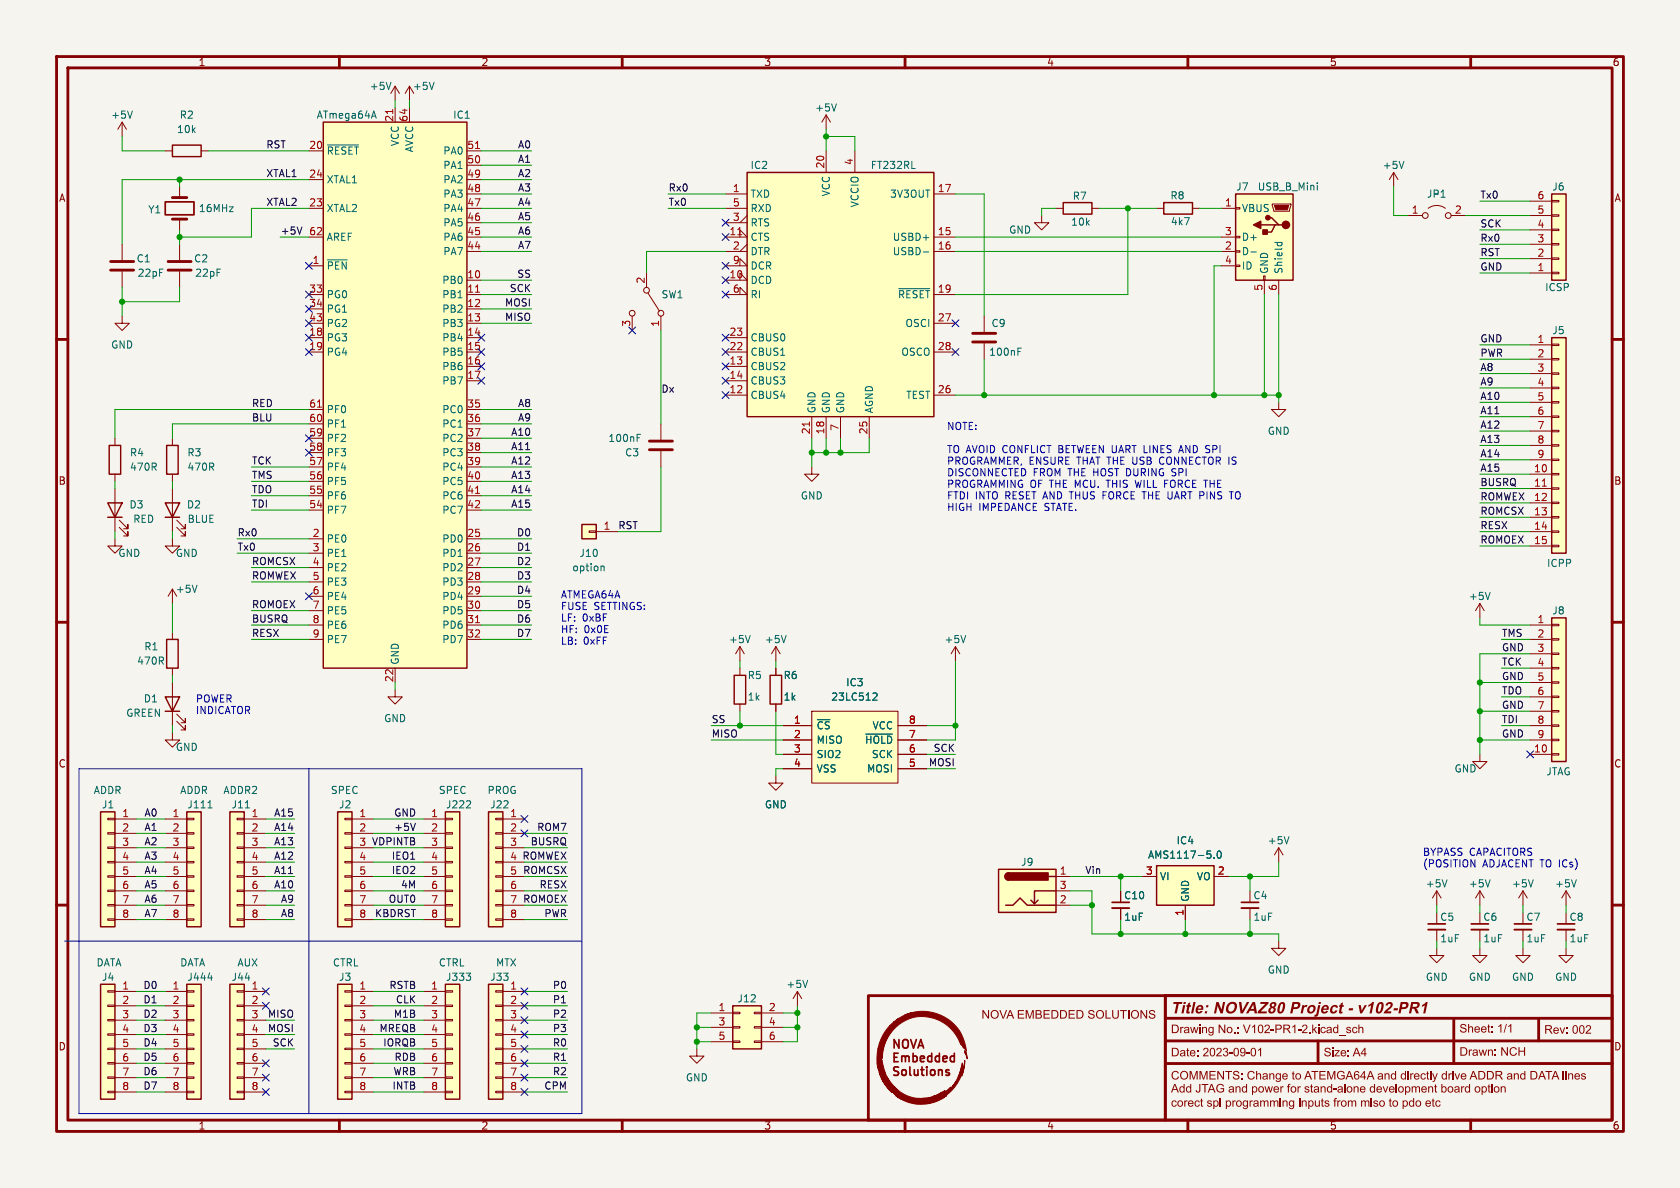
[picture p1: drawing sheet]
<svg xmlns="http://www.w3.org/2000/svg" width="297mm" height="210mm" viewBox="0 0 297 210" stroke-linecap="round" stroke-linejoin="round" font-family="sans-serif">
<defs><g id="words">
<text font-size="2.8" fill="#840000" x="207" y="179.9">Title: NOVAZ80Project - v102-PR1</text>
<g font-size="2.1" fill="#840000">
<text x="207" y="183.2">Drawing No.: V102-PR1-2.kicad_sch</text>
<text x="258" y="183.1">Sheet: 1/1</text>
<text x="273" y="183.3">Rev: 002</text>
<text x="207" y="191.4">COMMENTS: Change to ATEMGA64A and directly drive ADDR and DATAlines</text>
<text x="207" y="193.7">Add JTAG and power for stand-alone development board option</text>
<text x="207" y="196.2">corect spi programming inputs from miso to pdo etc</text>
</g>
<g font-size="1.8" fill="#840000">
<text x="35" y="11.9">1</text>
<text x="85" y="11.9">2</text>
<text x="135" y="11.9">3</text>
<text x="185" y="11.9">4</text>
<text x="235" y="11.9">5</text>
<text x="285" y="11.9">6</text>
<text x="10.3" y="35.9">A</text>
<text x="285.3" y="35.9">A</text>
<text x="10.3" y="85.9">B</text>
<text x="285.3" y="85.9">B</text>
<text x="10.3" y="135.9">C</text>
<text x="285.3" y="135.9">C</text>
<text x="198.6" y="159.2">C10</text>
<text x="10.3" y="185.9">D</text>
<text x="35" y="199.9">1</text>
<text x="85" y="199.9">2</text>
<text x="135" y="199.9">3</text>
<text x="185" y="199.9">4</text>
<text x="235" y="199.9">5</text>
<text x="285" y="199.9">6</text>
</g>
<g font-size="1.8" fill="#006464">
<text x="65.3" y="16.1">+5V</text>
<text x="72.9" y="16.1">+5V</text>
<text x="19.6" y="21.2">+5V</text>
<text x="31.2" y="23.7">10k</text>
<text x="31.7" y="21.2">R2</text>
<text x="55.9" y="21.2">ATmega64A</text>
<text x="80" y="21.2">IC1</text>
<text x="144" y="19.9">+5V</text>
<text x="57.7" y="27.5">~{RESET}</text>
<text x="70.7" y="25.9" transform="rotate(-90 70.7 25.9)">VCC</text>
<text x="73.3" y="27" transform="rotate(-90 73.3 27)">AVCC</text>
<text x="78.3" y="27.5">PA0</text>
<text x="57.7" y="32.6">XTAL1</text>
<text x="78.3" y="30.1">PA1</text>
<text x="78.3" y="32.6">PA2</text>
<text x="78.3" y="35.2">PA3</text>
<text x="132.6" y="35.2">TXD</text>
<text x="132.6" y="30.1">IC2</text>
<text x="146.9" y="34.8" transform="rotate(-90 146.9 34.8)">VCC</text>
<text x="153.8" y="30.1">FT232RL</text>
<text x="157.3" y="35.2">3V3OUT</text>
<text x="189.5" y="35.5">R7</text>
<text x="206.8" y="35.4">R8</text>
<text x="218.4" y="33.9">J7</text>
<text x="222.3" y="33.9">USB_B_Mini</text>
<text x="244.3" y="30.1">+5V</text>
<text x="252.2" y="35.2">JP1</text>
<text x="253.4" y="35.2">~</text>
<text x="274.3" y="33.9">J6</text>
<text x="26.1" y="37.9">Y1</text>
<text x="35.1" y="37.7">16MHz</text>
<text x="57.7" y="37.7">XTAL2</text>
<text x="78.3" y="37.7">PA4</text>
<text x="78.3" y="40.2">PA5</text>
<text x="132.6" y="37.7">RXD</text>
<text x="132.6" y="40.2">RTS</text>
<text x="152" y="36.8" transform="rotate(-90 152 36.8)">VCCIO</text>
<text x="178.3" y="41.5">GND</text>
<text x="189.3" y="40.1">10k</text>
<text x="206.9" y="40">4k7</text>
<text x="219.5" y="37.7">VBUS</text>
<text x="24.1" y="46.6">C1</text>
<text x="34.2" y="46.6">C2</text>
<text x="57.7" y="42.8">AREF</text>
<text x="57.7" y="47.9">~{PEN}</text>
<text x="78.3" y="42.8">PA6</text>
<text x="78.3" y="45.3">PA7</text>
<text x="132.6" y="42.8">CTS</text>
<text x="132.6" y="45.3">DTR</text>
<text x="132.6" y="47.9">DCR</text>
<text x="157.7" y="42.8">USBD+</text>
<text x="157.7" y="45.3">USBD-</text>
<text x="219.5" y="42.8">D+</text>
<text x="219.5" y="45.3">D-</text>
<text x="219.5" y="47.9">ID</text>
<text x="24.2" y="49.1">22pF</text>
<text x="34.4" y="49.1">22pF</text>
<text x="57.7" y="52.9">PG0</text>
<text x="78.1" y="50.4">PB0</text>
<text x="78.1" y="52.9">PB1</text>
<text x="116.8" y="52.9">SW1</text>
<text x="132.6" y="50.4">DCD</text>
<text x="132.6" y="52.9">RI</text>
<text x="158.6" y="52.9">~{RESET}</text>
<text x="224.4" y="48.5" transform="rotate(-90 224.4 48.5)">GND</text>
<text x="226.9" y="48.5" transform="rotate(-90 226.9 48.5)">Shield</text>
<text x="273.1" y="51.7">ICSP</text>
<text x="57.7" y="55.5">PG1</text>
<text x="57.7" y="58">PG2</text>
<text x="78.1" y="55.5">PB2</text>
<text x="78.1" y="58">PB3</text>
<text x="160" y="58">OSCI</text>
<text x="175.2" y="58">C9</text>
<text x="274.3" y="59.3">J5</text>
<text x="19.6" y="61.8">GND</text>
<text x="57.7" y="60.6">PG3</text>
<text x="57.7" y="63.1">PG4</text>
<text x="78.1" y="60.6">PB4</text>
<text x="78.1" y="63.1">PB5</text>
<text x="78.1" y="65.6">PB6</text>
<text x="132.6" y="60.6">CBUS0</text>
<text x="132.6" y="63.1">CBUS1</text>
<text x="132.6" y="65.6">CBUS2</text>
<text x="159.2" y="63.1">OSCO</text>
<text x="174.8" y="63.1">100nF</text>
<text x="78.1" y="68.2">PB7</text>
<text x="132.6" y="68.2">CBUS3</text>
<text x="132.6" y="70.7">CBUS4</text>
<text x="160.1" y="70.7">TEST</text>
<text x="57.7" y="73.3">PF0</text>
<text x="57.7" y="75.8">PF1</text>
<text x="78.1" y="73.3">PC0</text>
<text x="78.1" y="75.8">PC1</text>
<text x="144.4" y="73.2" transform="rotate(-90 144.4 73.2)">GND</text>
<text x="146.9" y="73.2" transform="rotate(-90 146.9 73.2)">GND</text>
<text x="149.5" y="73.2" transform="rotate(-90 149.5 73.2)">GND</text>
<text x="154.5" y="73.2" transform="rotate(-90 154.5 73.2)">AGND</text>
<text x="224" y="77.1">GND</text>
<text x="22.9" y="80.9">R4</text>
<text x="22.9" y="83.4">470R</text>
<text x="33" y="80.9">R3</text>
<text x="33" y="83.4">470R</text>
<text x="57.7" y="78.3">PF2</text>
<text x="57.7" y="80.9">PF3</text>
<text x="57.7" y="83.4">PF4</text>
<text x="78.1" y="78.3">PC2</text>
<text x="78.1" y="80.9">PC3</text>
<text x="78.1" y="83.4">PC4</text>
<text x="107.5" y="78.3">100nF</text>
<text x="110.4" y="80.9">C3</text>
<text x="57.7" y="86">PF5</text>
<text x="57.7" y="88.5">PF6</text>
<text x="78.1" y="86">PC5</text>
<text x="78.1" y="88.5">PC6</text>
<text x="141.5" y="88.5">GND</text>
<text x="22.8" y="90.1">D3</text>
<text x="23.5" y="92.6">RED</text>
<text x="32.9" y="90.1">D2</text>
<text x="33.1" y="92.6">BLUE</text>
<text x="57.7" y="91">PF7</text>
<text x="78.1" y="91">PC7</text>
<text x="20.8" y="98.7">GND</text>
<text x="31" y="98.7">GND</text>
<text x="57.7" y="96.1">PE0</text>
<text x="57.7" y="98.7">PE1</text>
<text x="57.7" y="101.2">PE2</text>
<text x="78.1" y="96.1">PD0</text>
<text x="78.1" y="98.7">PD1</text>
<text x="78.1" y="101.2">PD2</text>
<text x="101.1" y="101.2">option</text>
<text x="102.3" y="98.7">J10</text>
<text x="273.4" y="100.4">ICPP</text>
<text x="31" y="105">+5V</text>
<text x="57.7" y="103.7">PE3</text>
<text x="57.7" y="106.3">PE4</text>
<text x="78.1" y="103.7">PD3</text>
<text x="78.1" y="106.3">PD4</text>
<text x="259.6" y="106.3">+5V</text>
<text x="57.7" y="108.8">PE5</text>
<text x="57.7" y="111.4">PE6</text>
<text x="57.7" y="113.9">PE7</text>
<text x="78.1" y="108.8">PD5</text>
<text x="78.1" y="111.4">PD6</text>
<text x="78.1" y="113.9">PD7</text>
<text x="128.8" y="113.9">+5V</text>
<text x="135.1" y="113.9">+5V</text>
<text x="166.9" y="113.9">+5V</text>
<text x="274.3" y="108.8">J8</text>
<text x="24.1" y="117.7">470R</text>
<text x="25.4" y="115.2">R1</text>
<text x="70.7" y="117.6" transform="rotate(-90 70.7 117.6)">GND</text>
<text x="25.3" y="124.4">D1</text>
<text x="132.1" y="120.2">R5</text>
<text x="132.1" y="124.1">1k</text>
<text x="138.4" y="120.2">R6</text>
<text x="138.4" y="124.1">1k</text>
<text x="146.9" y="124.1">23LC512</text>
<text x="149.5" y="121.5">IC3</text>
<text x="22.2" y="126.9">GREEN</text>
<text x="67.8" y="127.9">GND</text>
<text x="144.3" y="129.1">~{CS}</text>
<text x="144.3" y="131.7">MISO</text>
<text x="152.8" y="131.7">~{HOLD}</text>
<text x="154.2" y="129.1">VCC</text>
<text x="31" y="132.9">GND</text>
<text x="144.3" y="134.2">SIO2</text>
<text x="144.3" y="136.8">VSS</text>
<text x="153.2" y="136.8">MOSI</text>
<text x="154" y="134.2">SCK</text>
<text x="257" y="136.8">GND</text>
<text x="273.3" y="137.3">JTAG</text>
<text x="16.5" y="140.6">ADDR</text>
<text x="17.9" y="143.1">J1</text>
<text x="31.8" y="140.6">ADDR</text>
<text x="33" y="143.1">J111</text>
<text x="39.4" y="140.6">ADDR2</text>
<text x="40.9" y="143.1">J11</text>
<text x="58.4" y="140.6">SPEC</text>
<text x="59.8" y="143.1">J2</text>
<text x="77.5" y="140.6">SPEC</text>
<text x="78.7" y="143.1">J222</text>
<text x="86.1" y="140.6">PROG</text>
<text x="86.6" y="143.1">J22</text>
<text x="135.1" y="143.1">GND</text>
<text x="207.9" y="149.5">IC4</text>
<text x="224" y="149.5">+5V</text>
<text x="180.4" y="153.3">J9</text>
<text x="202.9" y="152">AMS1117-5.0</text>
<text x="205" y="155.8">VI</text>
<text x="211.5" y="155.8">VO</text>
<text x="210.4" y="159.5" transform="rotate(-90 210.4 159.5)">GND</text>
<text x="221.5" y="159.2">C4</text>
<text x="252" y="157.1">+5V</text>
<text x="259.6" y="157.1">+5V</text>
<text x="267.2" y="157.1">+5V</text>
<text x="274.8" y="157.1">+5V</text>
<text x="198.6" y="163">1uF</text>
<text x="221.5" y="163">1uF</text>
<text x="254.5" y="163">C5</text>
<text x="254.5" y="166.8">1uF</text>
<text x="262.1" y="163">C6</text>
<text x="262.1" y="166.8">1uF</text>
<text x="269.7" y="163">C7</text>
<text x="269.8" y="166.8">1uF</text>
<text x="277.4" y="163">C8</text>
<text x="277.4" y="166.8">1uF</text>
<text x="17" y="171">DATA</text>
<text x="17.9" y="173.6">J4</text>
<text x="31.8" y="171">DATA</text>
<text x="33" y="173.6">J444</text>
<text x="40.9" y="173.6">J44</text>
<text x="41.9" y="171">AUX</text>
<text x="58.8" y="171">CTRL</text>
<text x="59.8" y="173.6">J3</text>
<text x="77.5" y="171">CTRL</text>
<text x="78.7" y="173.6">J333</text>
<text x="86.6" y="173.6">J33</text>
<text x="87.6" y="171">MTX</text>
<text x="224" y="172.3">GND</text>
<text x="252" y="173.6">GND</text>
<text x="259.6" y="173.6">GND</text>
<text x="267.2" y="173.6">GND</text>
<text x="274.8" y="173.6">GND</text>
<text x="90.1" y="175">1</text>
<text x="130.3" y="177.4">J12</text>
<text x="138.9" y="174.9">+5V</text>
<text x="121.2" y="191.4">GND</text>
</g>
<g font-size="1.8" fill="#a90000">
<text x="69.6" y="21.6" transform="rotate(-90 69.6 21.6)">21</text>
<text x="72.1" y="21.6" transform="rotate(-90 72.1 21.6)">64</text>
<text x="54.6" y="26.4">20</text>
<text x="82.5" y="26.4">51</text>
<text x="82.5" y="29">50</text>
<text x="145.8" y="29.9" transform="rotate(-90 145.8 29.9)">20</text>
<text x="150.9" y="29.3" transform="rotate(-90 150.9 29.3)">4</text>
<text x="54.6" y="31.5">24</text>
<text x="82.5" y="31.5">49</text>
<text x="82.5" y="34">48</text>
<text x="129.5" y="34">1</text>
<text x="165.7" y="34">17</text>
<text x="271.7" y="35.3">6</text>
<text x="54.6" y="36.6">23</text>
<text x="54.6" y="41.7">62</text>
<text x="82.5" y="36.6">47</text>
<text x="82.5" y="39.1">46</text>
<text x="82.5" y="41.7">45</text>
<text x="128.9" y="41.7">11</text>
<text x="129.5" y="36.6">5</text>
<text x="129.5" y="39.1">3</text>
<text x="165.7" y="41.7">15</text>
<text x="216.5" y="36.6">1</text>
<text x="216.5" y="41.7">3</text>
<text x="249.5" y="37.8">1</text>
<text x="257.1" y="37.8">2</text>
<text x="271.7" y="40.4">4</text>
<text x="271.7" y="37.8">5</text>
<text x="55.2" y="46.7">1</text>
<text x="82.5" y="44.2">44</text>
<text x="129.5" y="44.2">2</text>
<text x="129.5" y="46.7">9</text>
<text x="165.7" y="44.2">16</text>
<text x="216.5" y="44.2">2</text>
<text x="216.5" y="46.7">4</text>
<text x="271.7" y="45.5">2</text>
<text x="271.7" y="42.9">3</text>
<text x="54.6" y="51.8">33</text>
<text x="82.5" y="49.3">10</text>
<text x="82.5" y="51.8">11</text>
<text x="114" y="50.2" transform="rotate(-90 114 50.2)">2</text>
<text x="128.9" y="49.3">10</text>
<text x="129.5" y="51.8">6</text>
<text x="165.7" y="51.8">19</text>
<text x="223.3" y="51.5" transform="rotate(-90 223.3 51.5)">5</text>
<text x="225.8" y="51.5" transform="rotate(-90 225.8 51.5)">6</text>
<text x="271.7" y="48">1</text>
<text x="54.6" y="54.4">34</text>
<text x="54.6" y="56.9">43</text>
<text x="54.6" y="59.4">18</text>
<text x="82.5" y="54.4">12</text>
<text x="82.5" y="56.9">13</text>
<text x="82.5" y="59.4">14</text>
<text x="111.5" y="57.9" transform="rotate(-90 111.5 57.9)">3</text>
<text x="116.6" y="57.9" transform="rotate(-90 116.6 57.9)">1</text>
<text x="128.9" y="59.4">23</text>
<text x="165.7" y="56.9">27</text>
<text x="54.6" y="62">19</text>
<text x="82.5" y="62">15</text>
<text x="82.5" y="64.5">16</text>
<text x="128.9" y="62">22</text>
<text x="128.9" y="64.5">13</text>
<text x="165.7" y="62">28</text>
<text x="271.7" y="60.7">1</text>
<text x="271.7" y="63.2">2</text>
<text x="271.7" y="65.8">3</text>
<text x="82.5" y="67.1">17</text>
<text x="128.9" y="67.1">14</text>
<text x="128.9" y="69.6">12</text>
<text x="165.7" y="69.6">26</text>
<text x="271.7" y="68.3">4</text>
<text x="271.7" y="70.9">5</text>
<text x="54.6" y="72.1">61</text>
<text x="54.6" y="74.7">60</text>
<text x="54.6" y="77.2">59</text>
<text x="82.5" y="72.1">35</text>
<text x="82.5" y="74.7">36</text>
<text x="82.5" y="77.2">37</text>
<text x="143.3" y="76.9" transform="rotate(-90 143.3 76.9)">21</text>
<text x="145.8" y="76.9" transform="rotate(-90 145.8 76.9)">18</text>
<text x="148.3" y="76.3" transform="rotate(-90 148.3 76.3)">7</text>
<text x="153.4" y="76.9" transform="rotate(-90 153.4 76.9)">25</text>
<text x="271.7" y="73.4">6</text>
<text x="271.7" y="75.9">7</text>
<text x="54.6" y="79.8">58</text>
<text x="54.6" y="82.3">57</text>
<text x="82.5" y="79.8">38</text>
<text x="82.5" y="82.3">39</text>
<text x="271.1" y="83.6">10</text>
<text x="271.7" y="78.5">8</text>
<text x="271.7" y="81">9</text>
<text x="54.6" y="84.8">56</text>
<text x="54.6" y="87.4">55</text>
<text x="54.6" y="89.9">54</text>
<text x="82.5" y="84.8">40</text>
<text x="82.5" y="87.4">41</text>
<text x="82.5" y="89.9">42</text>
<text x="271.1" y="86.1">11</text>
<text x="271.1" y="88.6">12</text>
<text x="55.2" y="95">2</text>
<text x="82.5" y="95">25</text>
<text x="106.6" y="93.7">1</text>
<text x="271.1" y="91.2">13</text>
<text x="271.1" y="93.7">14</text>
<text x="55.2" y="97.5">3</text>
<text x="55.2" y="100.1">4</text>
<text x="82.5" y="97.5">26</text>
<text x="82.5" y="100.1">27</text>
<text x="271.1" y="96.3">15</text>
<text x="55.2" y="102.6">5</text>
<text x="55.2" y="105.2">6</text>
<text x="55.2" y="107.7">7</text>
<text x="82.5" y="102.6">28</text>
<text x="82.5" y="105.2">29</text>
<text x="82.5" y="107.7">30</text>
<text x="55.2" y="110.2">8</text>
<text x="55.2" y="112.8">9</text>
<text x="82.5" y="110.2">31</text>
<text x="82.5" y="112.8">32</text>
<text x="271.7" y="110.2">1</text>
<text x="271.7" y="112.8">2</text>
<text x="271.7" y="115.3">3</text>
<text x="271.7" y="117.9">4</text>
<text x="69.6" y="120.7" transform="rotate(-90 69.6 120.7)">22</text>
<text x="271.7" y="120.4">5</text>
<text x="271.7" y="122.9">6</text>
<text x="271.7" y="125.5">7</text>
<text x="140.3" y="128">1</text>
<text x="140.3" y="130.6">2</text>
<text x="160.6" y="128">8</text>
<text x="160.6" y="130.6">7</text>
<text x="271.7" y="128">8</text>
<text x="271.7" y="130.6">9</text>
<text x="140.3" y="133.1">3</text>
<text x="140.3" y="135.6">4</text>
<text x="160.6" y="133.1">6</text>
<text x="160.6" y="135.6">5</text>
<text x="271.1" y="133.1">10</text>
<text x="21.5" y="144.5">1</text>
<text x="21.5" y="147.1">2</text>
<text x="21.5" y="149.6">3</text>
<text x="30.4" y="144.5">1</text>
<text x="30.4" y="147.1">2</text>
<text x="30.4" y="149.6">3</text>
<text x="44.4" y="144.5">1</text>
<text x="44.4" y="147.1">2</text>
<text x="44.4" y="149.6">3</text>
<text x="63.4" y="144.5">1</text>
<text x="63.4" y="147.1">2</text>
<text x="63.4" y="149.6">3</text>
<text x="76.1" y="144.5">1</text>
<text x="76.1" y="147.1">2</text>
<text x="76.1" y="149.6">3</text>
<text x="90.1" y="144.5">1</text>
<text x="90.1" y="147.1">2</text>
<text x="90.1" y="149.6">3</text>
<text x="21.5" y="152.1">4</text>
<text x="21.5" y="154.7">5</text>
<text x="30.4" y="152.1">4</text>
<text x="30.4" y="154.7">5</text>
<text x="44.4" y="152.1">4</text>
<text x="44.4" y="154.7">5</text>
<text x="63.4" y="152.1">4</text>
<text x="63.4" y="154.7">5</text>
<text x="76.1" y="152.1">4</text>
<text x="76.1" y="154.7">5</text>
<text x="90.1" y="154.7">5</text>
<text x="187.3" y="154.7">1</text>
<text x="202.5" y="154.7">3</text>
<text x="215.2" y="154.7">2</text>
<text x="21.5" y="157.2">6</text>
<text x="21.5" y="159.8">7</text>
<text x="30.4" y="157.2">6</text>
<text x="30.4" y="159.8">7</text>
<text x="44.4" y="157.2">6</text>
<text x="44.4" y="159.8">7</text>
<text x="63.4" y="157.2">6</text>
<text x="63.4" y="159.8">7</text>
<text x="76.1" y="157.2">6</text>
<text x="76.1" y="159.8">7</text>
<text x="90.1" y="157.2">6</text>
<text x="90.1" y="159.8">7</text>
<text x="187.3" y="157.2">3</text>
<text x="187.3" y="159.8">2</text>
<text x="209.3" y="162" transform="rotate(-90 209.3 162)">1</text>
<text x="21.5" y="162.3">8</text>
<text x="30.4" y="162.3">8</text>
<text x="44.4" y="162.3">8</text>
<text x="63.4" y="162.3">8</text>
<text x="76.1" y="162.3">8</text>
<text x="90.1" y="162.3">8</text>
<text x="21.5" y="175">1</text>
<text x="21.5" y="177.5">2</text>
<text x="30.4" y="175">1</text>
<text x="30.4" y="177.5">2</text>
<text x="44.4" y="175">1</text>
<text x="44.4" y="177.5">2</text>
<text x="63.4" y="175">1</text>
<text x="63.4" y="177.5">2</text>
<text x="76.1" y="175">1</text>
<text x="76.1" y="177.5">2</text>
<text x="90.1" y="177.5">2</text>
<text x="126.9" y="178.8">1</text>
<text x="135.8" y="178.8">2</text>
<text x="21.5" y="180.1">3</text>
<text x="21.5" y="182.6">4</text>
<text x="21.5" y="185.2">5</text>
<text x="30.4" y="180.1">3</text>
<text x="30.4" y="182.6">4</text>
<text x="30.4" y="185.2">5</text>
<text x="44.4" y="180.1">3</text>
<text x="44.4" y="182.6">4</text>
<text x="44.4" y="185.2">5</text>
<text x="63.4" y="180.1">3</text>
<text x="63.4" y="182.6">4</text>
<text x="63.4" y="185.2">5</text>
<text x="76.1" y="180.1">3</text>
<text x="76.1" y="182.6">4</text>
<text x="76.1" y="185.2">5</text>
<text x="90.1" y="180.1">3</text>
<text x="90.1" y="182.6">4</text>
<text x="90.1" y="185.2">5</text>
<text x="126.9" y="181.4">3</text>
<text x="126.9" y="183.9">5</text>
<text x="135.8" y="181.4">4</text>
<text x="135.8" y="183.9">6</text>
<text x="21.5" y="187.7">6</text>
<text x="21.5" y="190.2">7</text>
<text x="30.4" y="187.7">6</text>
<text x="30.4" y="190.2">7</text>
<text x="44.4" y="187.7">6</text>
<text x="44.4" y="190.2">7</text>
<text x="63.4" y="187.7">6</text>
<text x="63.4" y="190.2">7</text>
<text x="76.1" y="187.7">6</text>
<text x="76.1" y="190.2">7</text>
<text x="90.1" y="187.7">6</text>
<text x="90.1" y="190.2">7</text>
<text x="21.5" y="192.8">8</text>
<text x="30.4" y="192.8">8</text>
<text x="44.4" y="192.8">8</text>
<text x="63.4" y="192.8">8</text>
<text x="76.1" y="192.8">8</text>
<text x="90.1" y="192.8">8</text>
</g>
<g font-size="1.8" fill="#0f0f0f">
<text x="47" y="26.3">RST</text>
<text x="91.5" y="28.9">A1</text>
<text x="91.5" y="26.3">A0</text>
<text x="47" y="31.4">XTAL1</text>
<text x="91.5" y="31.4">A2</text>
<text x="91.5" y="33.9">A3</text>
<text x="118.1" y="33.9">Rx0</text>
<text x="261.6" y="35.2">Tx0</text>
<text x="47" y="36.5">XTAL2</text>
<text x="49.5" y="41.6">+5V</text>
<text x="91.5" y="36.5">A4</text>
<text x="91.5" y="39">A5</text>
<text x="91.5" y="41.6">A6</text>
<text x="118.1" y="36.5">Tx0</text>
<text x="261.6" y="40.3">SCK</text>
<text x="91.5" y="44.1">A7</text>
<text x="261.6" y="42.8">Rx0</text>
<text x="261.6" y="47.9">GND</text>
<text x="261.6" y="45.4">RST</text>
<text x="90" y="51.7">SCK</text>
<text x="91.4" y="49.2">SS</text>
<text x="89.2" y="56.8">MISO</text>
<text x="89.2" y="54.3">MOSI</text>
<text x="261.6" y="65.7">A8</text>
<text x="261.6" y="60.6">GND</text>
<text x="261.6" y="63.2">PWR</text>
<text x="116.8" y="69.5">Dx</text>
<text x="261.6" y="70.8">A10</text>
<text x="261.6" y="68.2">A9</text>
<text x="44.4" y="72">RED</text>
<text x="44.4" y="74.6">BLU</text>
<text x="90.3" y="77.1">A10</text>
<text x="91.5" y="72">A8</text>
<text x="91.5" y="74.6">A9</text>
<text x="261.6" y="75.9">A12</text>
<text x="261.6" y="73.3">A11</text>
<text x="44.4" y="82.2">TCK</text>
<text x="90.3" y="79.7">A11</text>
<text x="90.3" y="82.2">A12</text>
<text x="261.6" y="78.4">A13</text>
<text x="261.6" y="80.9">A14</text>
<text x="261.6" y="83.5">A15</text>
<text x="44.4" y="84.7">TMS</text>
<text x="44.4" y="87.3">TDO</text>
<text x="44.4" y="89.8">TDI</text>
<text x="90.3" y="84.7">A13</text>
<text x="90.3" y="89.8">A15</text>
<text x="90.3" y="87.3">A14</text>
<text x="261.6" y="88.6">ROMWEX</text>
<text x="261.6" y="86">BUSRQ</text>
<text x="41.9" y="94.9">Rx0</text>
<text x="91.3" y="94.9">D0</text>
<text x="109.2" y="93.6">RST</text>
<text x="261.6" y="91.1">ROMCSX</text>
<text x="261.6" y="93.6">RESX</text>
<text x="41.9" y="97.4">Tx0</text>
<text x="44.4" y="100">ROMCSX</text>
<text x="91.3" y="97.4">D1</text>
<text x="91.3" y="100">D2</text>
<text x="261.6" y="96.2">ROMOEX</text>
<text x="44.4" y="102.5">ROMWEX</text>
<text x="44.4" y="107.6">ROMOEX</text>
<text x="91.3" y="102.5">D3</text>
<text x="91.3" y="105.1">D4</text>
<text x="91.3" y="107.6">D5</text>
<text x="44.4" y="110.1">BUSRQ</text>
<text x="44.4" y="112.7">RESX</text>
<text x="91.3" y="110.1">D6</text>
<text x="91.3" y="112.7">D7</text>
<text x="265.4" y="112.7">TMS</text>
<text x="265.4" y="117.8">TCK</text>
<text x="265.4" y="115.2">GND</text>
<text x="265.4" y="120.3">GND</text>
<text x="265.4" y="122.8">TDO</text>
<text x="265.4" y="125.4">GND</text>
<text x="125.7" y="130.5">MISO</text>
<text x="125.7" y="127.9">SS</text>
<text x="265.4" y="130.5">GND</text>
<text x="265.4" y="127.9">TDI</text>
<text x="164.1" y="135.5">MOSI</text>
<text x="165" y="133">SCK</text>
<text x="25.4" y="149.5">A2</text>
<text x="25.4" y="144.4">A0</text>
<text x="25.4" y="147">A1</text>
<text x="48.4" y="144.4">A15</text>
<text x="48.4" y="147">A14</text>
<text x="48.4" y="149.5">A13</text>
<text x="65.7" y="149.5">VDPINTB</text>
<text x="69.6" y="144.4">GND</text>
<text x="69.6" y="147">+5V</text>
<text x="93.7" y="149.5">BUSRQ</text>
<text x="94.9" y="147">ROM7</text>
<text x="25.4" y="152.1">A3</text>
<text x="25.4" y="154.6">A4</text>
<text x="48.4" y="152.1">A12</text>
<text x="48.4" y="154.6">A11</text>
<text x="69.2" y="152.1">IEO1</text>
<text x="69.2" y="154.6">IEO2</text>
<text x="90.1" y="152.1">4 ROMWEX</text>
<text x="92.4" y="154.6">ROMCSX</text>
<text x="191.8" y="154.6">Vin</text>
<text x="25.4" y="159.7">A6</text>
<text x="25.4" y="157.1">A5</text>
<text x="48.4" y="157.1">A10</text>
<text x="49.6" y="159.7">A9</text>
<text x="68.6" y="159.7">OUT0</text>
<text x="70.8" y="157.1">4M</text>
<text x="92.4" y="159.7">ROMOEX</text>
<text x="95.3" y="157.1">RESX</text>
<text x="25.4" y="162.2">A7</text>
<text x="49.6" y="162.2">A8</text>
<text x="66.2" y="162.2">KBDRST</text>
<text x="96.1" y="162.2">PWR</text>
<text x="25.3" y="174.9">D0</text>
<text x="25.3" y="177.5">D1</text>
<text x="25.3" y="180">D2</text>
<text x="47.3" y="180">MISO</text>
<text x="68.7" y="174.9">RSTB</text>
<text x="69.5" y="180">M1B</text>
<text x="69.9" y="177.5">CLK</text>
<text x="97.6" y="177.5">P1</text>
<text x="97.6" y="174.9">P0</text>
<text x="97.6" y="180">P2</text>
<text x="25.3" y="182.5">D3</text>
<text x="25.3" y="185.1">D4</text>
<text x="47.3" y="182.5">MOSI</text>
<text x="48.1" y="185.1">SCK</text>
<text x="67" y="182.5">MREQB</text>
<text x="67.7" y="185.1">IORQB</text>
<text x="97.6" y="185.1">R0</text>
<text x="97.6" y="182.5">P3</text>
<text x="25.3" y="187.6">D5</text>
<text x="25.3" y="190.2">D6</text>
<text x="69.5" y="190.2">WRB</text>
<text x="69.6" y="187.6">RDB</text>
<text x="97.6" y="187.6">R1</text>
<text x="97.6" y="190.2">R2</text>
<text x="25.3" y="192.7">D7</text>
<text x="69.3" y="192.7">INTB</text>
<text x="96.1" y="192.7">CPM</text>
</g>
<g font-size="1.8" fill="#0000c2">
<text x="167.3" y="76.3">NOTE:</text>
<text x="167.3" y="80.4">TO AVOID CONFLICT BETWEEN UART LINES</text>
<text x="167.3" y="82.5">PROGRAMMER, ENSURE</text>
<text x="190.5" y="82.5">THAT THE USB</text>
<text x="205.7" y="82.5">CONNECTOR IS</text>
<text x="209.4" y="80.4">AND SPI</text>
<text x="167.3" y="84.5">DISCONNECTED FROM THE HOST DURING</text>
<text x="167.3" y="86.6">PROGRAMMING OF THE MCU.</text>
<text x="167.3" y="88.6">FTDI INTO RESET AND THUS FORCE THE UART PINS</text>
<text x="196.1" y="86.6">THIS</text>
<text x="201.4" y="86.6">WILL FORCE THE</text>
<text x="207.8" y="84.5">SPI</text>
<text x="218.9" y="88.6">TO</text>
<text x="167.3" y="90.7">HIGH</text>
<text x="173" y="90.7">IMPEDANCE</text>
<text x="184.8" y="90.7">STATE.</text>
<text x="99.1" y="105.9">ATMEGA64A</text>
<text x="99.1" y="107.9">FUSE SETTINGS:</text>
<text x="99.1" y="110">LF:</text>
<text x="99.1" y="112">HF:</text>
<text x="103" y="110">0xBF</text>
<text x="103.3" y="112">0x0E</text>
<text x="99.1" y="114.1">LB:</text>
<text x="103.1" y="114.1">0xFF</text>
<text x="34.5" y="124.3">POWER</text>
<text x="34.5" y="126.3">INDICATOR</text>
<text x="251.5" y="151.4">BYPASS CAPACITORS</text>
<text x="251.5" y="153.4">(POSITION</text>
<text x="262.1" y="153.4">ADJACENT TO ICs)</text>
</g>
</g></defs>
<path d="M0 0h297v210h-297z" fill="#f5f4ef" stroke="#f5f4ef" stroke-width=".18"/>
<g fill="none" stroke="#840000" stroke-width=".5">
<path d="M10 10h277v190h-277zM12 12h273v186h-273zM60 10v2M110 10v2M160 10v2M210 10v2M260 10v2M10 60h2M285 60h2M10 110h2M285 110h2M10 160h2"/>
<path d="M206 176h79v22h-79zM285 160h2M60 198v2M110 198v2M160 198v2M210 198v2M260 198v2"/>
</g>
<path d="M285.7 184.3a.66 .66 0 0 1 .7 .6 .66 .66 0 0 1-.7 .7z" fill="none" stroke="#840000" stroke-width=".18"/>
<g fill="#840000">
<path d="M207.2 185.2h.5a.75 .75 0 0 1 .7 .8 .75 .75 0 0 1-.7 .7h-.5v-.1h.5a.58 .58 0 0 0 .5-.6 .58 .58 0 0 0-.5-.6h-.3v1.2h-.2z"/>
<path d="M208.7 185.7h.2a.47 .47 0 0 1 .5 0 .47 .47 0 0 1 .1 .6l.1 .4h-.2v-.1l-.5 .1-.3-.1v-.2l.3 .2h.3l.2-.4-.8 .2a.57 .57 0 0 1 .8-.4 .28 .28 0 0 0-.3-.2 .28 .28 0 0 0-.3 .2h-.2z"/>
<path d="M209.9 185.4l.1-.1v.3h.2v.2h-.2v.6l.3 .3-.4-.1v-.8h-.2z"/>
<path d="M210.5 185.8a.51 .51 0 0 1 .6-.1 .51 .51 0 0 1 .2 .5h-.8a.32 .32 0 0 0 .3 .4 .32 .32 0 0 0 .4-.2h.1a.52 .52 0 0 1-.6 .3 .52 .52 0 0 1-.3-.6h.8l-.2-.3a.31 .31 0 0 0-.5 .3h-.1z"/>
<path d="M211.6 185.6h.2v.3h-.2z"/>
<path d="M211.6 186.5h.2v.2h-.2z"/>
<path d="M212.8 185.3a.48 .48 0 0 1 .8 .1 .48 .48 0 0 1-.2 .7l-.5 .5h.8v.1h-1l.2-.4a.77 .77 0 0 0 .5-.8 .3 .3 0 0 0-.3-.1 .3 .3 0 0 0-.2 .3h-.2z"/>
<path d="M214.1 185.3l.2-.1a.83 .83 0 0 1 .6 .8 .83 .83 0 0 1-.6 .8 .6 .6 0 0 1-.4-.8h.1a.37 .37 0 0 0 .1 .4 .37 .37 0 0 0 .4 .1l.1-.2a.78 .78 0 0 0-.2-.9 .4 .4 0 0 0-.4 .6h-.1v-.2z"/>
<path d="M215.2 185.3a.48 .48 0 0 1 .7 .1 .48 .48 0 0 1-.2 .7l-.4 .5h.7v.1h-1l.2-.4a.77 .77 0 0 0 .6-.8 .3 .3 0 0 0-.4-.1 .3 .3 0 0 0-.2 .3h-.2z"/>
<path d="M216.4 185.3a.4 .4 0 0 1 .6 0 .4 .4 0 0 1-.1 .6 .47 .47 0 0 1 0 .8 .47 .47 0 0 1-.7-.4h.2a.3 .3 0 0 0 .3 .3 .3 .3 0 0 0 .3-.4 .3 .3 0 0 0-.4-.2v-.1a.26 .26 0 0 0 .3-.3 .26 .26 0 0 0-.2-.3 .26 .26 0 0 0-.3 .3h-.2z"/>
<path d="M217.3 186.1h.6v.2h-.6z"/>
<path d="M218.3 185.3l.2-.1a.83 .83 0 0 1 .5 .8 .83 .83 0 0 1-.5 .8 .6 .6 0 0 1-.4-.8h.1a.37 .37 0 0 0 .1 .4 .37 .37 0 0 0 .4 .1l.1-.2a.78 .78 0 0 0-.2-.9 .4 .4 0 0 0-.4 .6h-.1v-.2z"/>
<path d="M219.4 185.4a.58 .58 0 0 1 .7 0 .58 .58 0 0 1 .1 .7 .49 .49 0 0 1-.4 .6 .49 .49 0 0 1-.6-.3h.2l.2 .2a.41 .41 0 0 0 .4-.2 .41 .41 0 0 0 0-.4l-.3 .2a.45 .45 0 0 1-.5-.5h.2a.3 .3 0 0 0 .4 .3 .3 .3 0 0 0 .1-.5 .3 .3 0 0 0-.5 .1l-.2 .1z"/>
<path d="M220.4 186.1h.5v.2h-.5z"/>
<path d="M221.3 185.3l.3-.1a.83 .83 0 0 1 .5 .8 .83 .83 0 0 1-.5 .8 .6 .6 0 0 1-.5-.8h.2a.37 .37 0 0 0 0 .4 .37 .37 0 0 0 .4 .1l.1-.2a.78 .78 0 0 0-.2-.9 .4 .4 0 0 0-.3 .6h-.2v-.2z"/>
<path d="M222.4 185.6l.5-.4v1.5h-.1v-1.1l-.4 .2z"/>
<path d="M234.3 185.3l.3-.1 .4 .1 .2 .3-.1 .1a.32 .32 0 0 0-.4-.4 .32 .32 0 0 0-.3 .5h.1a.57 .57 0 0 1 .8 .7 .64 .64 0 0 1-.7 .2 .64 .64 0 0 1-.5-.5h.2a.39 .39 0 0 0 .4 .4 .39 .39 0 0 0 .4-.4l-.3-.1a.49 .49 0 0 1-.5-.2 .49 .49 0 0 1 0-.6z"/>
<path d="M235.5 185.2h.2v.2h-.2z"/>
<path d="M235.5 185.6h.2v1.1h-.2z"/>
<path d="M235.9 185.6h.9l-.7 1h.8v.1h-1l.7-.9h-.7z"/>
<path d="M237.1 185.8a.51 .51 0 0 1 .6-.1 .51 .51 0 0 1 .3 .5h-.8a.32 .32 0 0 0 .2 .4 .32 .32 0 0 0 .4-.2h.2a.52 .52 0 0 1-.7 .3 .52 .52 0 0 1-.3-.6h.8l-.2-.3a.31 .31 0 0 0-.4 .3h-.2z"/>
<path d="M238.3 185.6h.2v.3h-.2z"/>
<path d="M238.3 186.5h.2v.2h-.2z"/>
<path d="M239.7 185.2h.2l.6 1.5h-.2l-.2-.4h-.6l-.2 .4h-.2l.3-.6h.7l-.3-.7-.2 .7h-.2z"/>
<path d="M241.2 185.2h.2v1h.2v.2h-.2v.3h-.2v-.3h-.6v-.2h.6v-.7l-.5 .7h-.1z"/>
</g>
<g fill="none" stroke="#840000" stroke-width=".3">
<path d="M158.1 186.9h.5M158.8 186.2h-.7v1.5h.7M158.9 188.7l-.6-.1-.2 .1v.5l.6 .3 .2 .3-.3 .3-.6-.1M158.9 183.8v1.5l-.8-1.5v1.5M159.4 186.7v1M159.4 186.8l.5-.1 .2 .2M159.6 189.2l.3-.1 .3 .3v.4l-.3 .3-.3-.1-.2-.2v-.4zM159.6 184a.5 .5 0 0 1 .6-.2 .5 .5 0 0 1 .4 .5v.5a.5 .5 0 0 1-.5 .5 .5 .5 0 0 1-.5-.5zM160.1 186.9l.2-.2 .3 .1 .1 .9M160.1 186.9v.8M160.9 188.6v1.3l.2 .2M161 183.8l.5 1.5 .5-1.5"/>
<path d="M161.4 186.8l.5-.1 .2 .3v.4l-.1 .2h-.6M161.4 186.2v1.5M161.6 189.1l.1 .9 .4 .1 .2-.1M162.3 185.3l.5-1.5 .5 1.5M162.3 189.1v1M162.4 184.8h.7M162.7 187.2l.7-.2v-.2l-.5-.1-.2 .2 .1 .7h.6M162.8 189.1h.6M163 188.6v1.3l.4 .2M163.9 188.6v.1M163.9 189.1v1M164.6 189.2l.4-.1 .3 .3v.4l-.3 .3-.4-.1-.1-.2v-.4z"/>
<path d="M164.7 186.8l-.4-.1-.3 .3v.4l.1 .2h.6M164.7 186.2v1.5M165.9 189.2l.2-.1 .4 .1 .1 .9M165.9 189.1v1M166.1 186.8l-.5-.1-.2 .3v.4l.1 .2h.6M166.1 186.2v1.5M166.7 187.2l.7-.2v-.2l-.5-.1-.2 .2 .1 .7h.6M167.8 189.2l-.4-.1-.2 .2 .1 .2 .5 .2v.3h-.6M168.7 186.8l-.4-.1-.3 .3v.4l.1 .2h.6M168.7 186.2v1.5"/>
</g>
<path d="M153.5 176h52.5v22h-52.5zM206 188h79M206 180h79M206 184h79M233 184v4M257 180v8M272 180v4" fill="none" stroke="#840000" stroke-width=".5"/>
<g fill="#840000">
<path d="M258.2 185.1h.5a.75 .75 0 0 1 .7 .8 .75 .75 0 0 1-.7 .7h-.5v-.1h.5a.58 .58 0 0 0 .5-.6 .58 .58 0 0 0-.5-.6h-.3v1.2h-.2z"/>
<path d="M259.7 185.5h.1v.2l.2-.2h.2v.2a.24 .24 0 0 0-.3 .1 .24 .24 0 0 0-.1 .3v.5h-.1z"/>
<path d="M260.5 185.6h.1a.47 .47 0 0 1 .6 0 .47 .47 0 0 1 0 .6l.1 .4h-.2v-.1l-.5 .1-.3-.1v-.2l.3 .2h.3l.2-.4-.8 .2a.57 .57 0 0 1 .8-.4 .28 .28 0 0 0-.3-.2 .28 .28 0 0 0-.3 .2h-.2z"/>
<path d="M261.4 185.5h.2l.2 .9 .3-.9h.1l.3 .9 .2-.9h.2l-.3 1.1h-.2l-.3-.8-.2 .8h-.2z"/>
<path d="M263 185.5h.2v.2l.2-.2a.37 .37 0 0 1 .4 .1 .37 .37 0 0 1 .1 .4v.6h-.2v-.6a.27 .27 0 0 0-.3-.3 .27 .27 0 0 0-.2 .3v.6h-.2z"/>
<path d="M264.3 185.5h.2v.2h-.2z"/>
<path d="M264.3 186.4h.2v.2h-.2z"/>
<path d="M265.4 185.1h.2l.8 1.2v-1.2h.2v1.5h-.2l-.8-1.2v1.2h-.2z"/>
<path d="M267.1 185.3l.1-.1a.64 .64 0 0 1 1 .3l-.2 .1a.51 .51 0 0 0-.8-.2 .51 .51 0 0 0-.1 .7 .46 .46 0 0 0 .4 .4 .46 .46 0 0 0 .5-.4l.2 .1a.72 .72 0 0 1-1 .3 .72 .72 0 0 1-.2-1z"/>
<path d="M268.4 185.1h.2v.6h.8v-.6h.2v1.5h-.2v-.7h-.8v.7h-.2z"/>
</g>
<g fill="#840000" stroke="#840000" stroke-width=".18">
<path d="M157.5 181.1l.5-.4h.3h-.3l.6-.5h.4h-.4l.1-.1h.4h-.4a2.35 2.35 0 0 1 1.6-.6h-.4l.8-.2-.6 .1 .2-.1h.5h-.5h.1h.6h-.6l.1-.1h.6h-.6h.1h.6h-.6l.2-.1h.6h-.6h.1h.7h-.6h.8h-.8l.1-.1h.9h-.9h.2h1h-1l.5-.1a7.6 7.6 0 0 1 9 6.9l-.3-.8v.4l-.2-.5v.3l-.2-.3h.2h-.2l-.4-.9 .2 .7a7.1 7.1 0 0 0-6.7-5 7.1 7.1 0 0 0-6.8 4.8l-.5 2.6a8.3 8.3 0 0 1 2.1-5.5 8.2 8.2 0 0 0-2.1 5.9l.6 2.2 .6 1.2-.4-.7a6.9 6.9 0 0 0 6.4 4h2.4h-2.4l2.2-.4h-.3h.4l-.2-.1 1.3-.6-1 .6 .3-.1 1.3-.8-.2 .2-1.9 1.2 .7-.1 .1-.1-.7 .1 .9-.1h-.4l.1-.1h.4h-.4h.1h.4h-.4l1.1-.7 1.2-1-1.8 1.6 .9-.6 1.2-1.2h.3h-.3l.3-.1h-.2l.2-.4h.3h-.3h.3h-.2l.1-.3h.3h-.3l.5-.8h.3h-.3l.1-.2h.2h-.2v-.1h.3h-.3l.1-.1h.3h-.3v-.2h.2l-.2-.1h.3h-.3l.1-.1h.3h-.3l.3-.1 .1-.3v-.2l-.1 .5h-.3h.2l-.2-.1 .1-.1h.2h-.2v-.2h.2h-.2l.1-.2 .2 .1-.2-.1v-.2l.3 .1-.1-.1h-.2l.1-.2 .2 .1-.1-.2-.1 .1 .1-.6 .2 .6a7.3 7.3 0 0 1-9.2 6.3h1.8l-1.9-.1h2.7h-2.9h3.2h-3.2l-.7-.2 .4-.1-.4 .1-.1-.1h.4h-.4h-.1h.4h-.4l-.1-.1h.4h-.4h-.1h.4h-.4l-.6-.3-.7-.5 .5 .2-.3-.2-.5-.2h.2l.2 .2-.5-.2 .6 .4a7.8 7.8 0 0 0 8.4 .2 7.4 7.4 0 0 1-6.3 1l-1.2-.5-1-.6-.8-.8h.2h-.2l-.9-.9 .9 1-.1-.1-1.1-1.2 .4 .2-.5-.4h.6a7.4 7.4 0 0 0 6.4 3h-.2h1l-3.1-.3h2l-2.3-.1h3h-3.1h2.9h-3.1l-1.3-.7-1.2-1h.5l.1 .2-.1-.2h-.5l-.2-.1h.5l-.6-.1h.5h-.5l-.2-.2h.5l.1 .1-.1-.1a1.03 1.03 0 0 1-.9-.4l-.7-.1-.1-.2 .7 .1-.7-.1-.2-.2h.2l-.2-.1h.2l-.3-.1h.2h-.2h1.1h-1.1v-.1h.2l-.3-.1-.1-.1h.2l-.2-.1 .3 .1-.1-.1h-.2l-.3-1.1 .4 1.1-.3-1.1 .8-.1-.8 .1-.1-.2h.9h-.9v-.1h.8h-.8l-.4-1.4v.8a8.9 8.9 0 0 1 .1-3.3h.4h-.4l.1-.1h.3h-.3v-.2h.3l.2-.3v-.2l-.2 .5h-.3l.2-.6h.3a10.6 10.6 0 0 1 1.8-3 8.2 8.2 0 0 0-1.8 3h-.3a7.9 7.9 0 0 1 1.8-3.1h.3l.4-.4-.4 .4h-.3z"/>
<path d="M167.1 193.8l.3-.1z"/>
<path d="M166.6 193v.1z"/>
<path d="M157.3 192.6l.3 .4z"/>
<path d="M157 192.3l.3 .3z"/>
<path d="M170.5 187.5v1.1l-.4 1.5z"/>
<path d="M155.2 188.5l.2 .9-.2-.7v.1z"/>
<path d="M170.6 185.8l.1 .3 .1-.2 .2 1.3-.1-.3a.34 .34 0 0 0-.2-.5z"/>
</g>
<g fill="#840000">
<path d="M173.7 178.6h.2l.8 1.1v-1.1h.2v1.5h-.2l-.8-1.2v1.2h-.2z"/>
<path d="M175.3 178.7a.74 .74 0 0 1 1.2 .1 .74 .74 0 0 1-.3 1.1 .74 .74 0 0 1-1.1-.4v-.2h.2a.55 .55 0 0 0 .8 .6 .55 .55 0 0 0 .2-.9 .52 .52 0 0 0-.6-.3 .52 .52 0 0 0-.4 .6h-.2z"/>
<path d="M176.7 178.6h.2l.5 1.3 .4-1.3h.2l-.5 1.5h-.2z"/>
<path d="M178.5 178.6h.2l.6 1.5h-.2l-.2-.5h-.6l-.2 .5h-.2l.2-.7h.7l-.2-.7-.3 .7h-.2z"/>
<path d="M179.9 178.6h1.1v.1h-.9v.5h.9v.2h-.9v.5h1v.2h-1.2z"/>
<path d="M181.3 178.6h.3l.5 1.3 .4-1.3h.3v1.5h-.2v-1.3l-.5 1.3h-.1l-.5-1.3v1.3h-.2z"/>
<path d="M183.1 178.6h.8l.2 .4a.25 .25 0 0 0-.1 .3 .25 .25 0 0 0 .2 .2 .45 .45 0 0 1-.1 .4 .45 .45 0 0 1-.5 .2h-.5v-.2h.5a.28 .28 0 0 0 .4-.3 .28 .28 0 0 0-.4-.2h-.3v.5h-.2v-.7h.5a.24 .24 0 0 0 .3-.2 .24 .24 0 0 0-.2-.3h-.4v.5h-.2z"/>
<path d="M184.5 178.6h1.1v.1h-.9v.5h.8v.2h-.8v.5h.9v.2h-1.1z"/>
<path d="M185.9 178.6h.5a.75 .75 0 0 1 .7 .7 .75 .75 0 0 1-.7 .8h-.5v-.2h.5a.58 .58 0 0 0 .5-.6 .58 .58 0 0 0-.5-.6h-.3v1.2h-.2z"/>
<path d="M187.4 178.6h.5a.75 .75 0 0 1 .7 .7 .75 .75 0 0 1-.7 .8h-.5v-.2h.5a.58 .58 0 0 0 .5-.6 .58 .58 0 0 0-.5-.6h-.3v1.2h-.2z"/>
<path d="M188.9 178.6h1.1v.1h-.9v.5h.8v.2h-.8v.5h.9v.2h-1.1z"/>
<path d="M190.3 178.6h.5a.75 .75 0 0 1 .8 .7 .75 .75 0 0 1-.7 .8h-.6v-.2h.5a.58 .58 0 0 0 .5-.6 .58 .58 0 0 0-.5-.6h-.3v1.2h-.2z"/>
<path d="M192.5 178.7l.3-.2 .4 .1 .3 .3-.2 .1a.32 .32 0 0 0-.4-.4 .32 .32 0 0 0-.2 .5h.1a.57 .57 0 0 1 .7 .7 .64 .64 0 0 1-.6 .3 .64 .64 0 0 1-.6-.5h.2a.39 .39 0 0 0 .4 .3 .39 .39 0 0 0 .4-.4l-.2-.1a.49 .49 0 0 1-.6-.1 .49 .49 0 0 1 0-.6z"/>
<path d="M193.9 178.7a.74 .74 0 0 1 1.2 .1 .74 .74 0 0 1-.3 1.1 .74 .74 0 0 1-1-.4l-.1-.2h.3a.55 .55 0 0 0 .7 .6 .55 .55 0 0 0 .2-.9 .52 .52 0 0 0-.6-.3 .52 .52 0 0 0-.3 .6h-.3z"/>
<path d="M195.4 178.6h.2v1.3h.8v.2h-1z"/>
<path d="M196.6 178.6h.2v.8a.4 .4 0 0 0 .4 .5 .4 .4 0 0 0 .4-.5v-.8h.2v.8a.59 .59 0 0 1-.6 .7 .59 .59 0 0 1-.6-.7z"/>
<path d="M198 178.6h1.2v.1h-.5v1.4h-.2v-1.4h-.5z"/>
<path d="M199.4 178.6h.2v1.5h-.2z"/>
<path d="M200.1 178.7a.74 .74 0 0 1 1.2 .1 .74 .74 0 0 1-.3 1.1 .74 .74 0 0 1-1.1-.4v-.2h.2a.55 .55 0 0 0 .8 .6 .55 .55 0 0 0 .2-.9 .52 .52 0 0 0-.6-.3 .52 .52 0 0 0-.4 .6h-.2z"/>
<path d="M201.6 178.6h.2l.8 1.1v-1.1h.2v1.5h-.2l-.8-1.2v1.2h-.2z"/>
<path d="M203.2 178.7l.4-.2 .3 .1 .3 .3-.2 .1a.32 .32 0 0 0-.3-.4 .32 .32 0 0 0-.3 .5h.1a.57 .57 0 0 1 .7 .7 .64 .64 0 0 1-.6 .3 .64 .64 0 0 1-.5-.5h.2a.39 .39 0 0 0 .4 .3 .39 .39 0 0 0 .3-.4l-.2-.1a.49 .49 0 0 1-.5-.1 .49 .49 0 0 1-.1-.6z"/>
</g>
<path d="M206 176h79" fill="none" stroke="#840000" stroke-width=".5"/>
<path d="M33 174h2.6v20.3h-2.6z" fill="#ffffc2"/>
<path d="M33 174h2.6v20.3h-2.6z" fill="none" stroke="#840000" stroke-width=".25"/>
<g fill="none" stroke="#840000" stroke-width=".18">
<path d="M29.2 175.3h3.8M29.2 177.8h3.8M33 175.1h1.3v.3h-1.3zM33 177.7h1.3v.2h-1.3zM29.2 180.3h3.8M29.2 182.9h3.8M29.2 185.4h3.8M29.2 188h3.8M29.2 190.5h3.8M29.2 193h3.8M33 180.2h1.3v.3h-1.3zM33 182.8h1.3v.2h-1.3z"/>
<path d="M33 185.3h1.3v.2h-1.3zM33 187.8h1.3v.3h-1.3zM33 190.4h1.3v.2h-1.3zM33 192.9h1.3v.3h-1.3z"/>
</g>
<path d="M36.8 172.9h.7" fill="none" stroke="#006464" stroke-width=".18"/>
<path d="M33 143.5h2.6v20.3h-2.6z" fill="#ffffc2"/>
<path d="M33 143.5h2.6v20.3h-2.6z" fill="none" stroke="#840000" stroke-width=".25"/>
<g fill="none" stroke="#840000" stroke-width=".18">
<path d="M29.2 144.8h3.8M29.2 147.3h3.8M29.2 149.9h3.8M29.2 152.4h3.8M29.2 154.9h3.8M29.2 157.5h3.8M33 144.7h1.3v.2h-1.3zM33 147.2h1.3v.2h-1.3zM33 149.7h1.3v.3h-1.3zM33 152.3h1.3v.2h-1.3zM33 154.8h1.3v.3h-1.3zM33 157.4h1.3v.2h-1.3z"/>
<path d="M33 159.9h1.3v.2h-1.3zM29.2 160h3.8M29.2 162.6h3.8M33 162.4h1.3v.3h-1.3zM254 167.6v1.3h1.3l-1.3 1.3-1.3-1.3h1.3"/>
</g>
<path d="M36.8 142.8h.7" fill="none" stroke="#006464" stroke-width=".18"/>
<path d="M129.5 177.8h5.1v7.6h-5.1z" fill="#ffffc2"/>
<path d="M129.5 177.8h5.1v7.6h-5.1z" fill="none" stroke="#840000" stroke-width=".25"/>
<g fill="none" stroke="#840000" stroke-width=".18">
<path d="M125.7 179.1h3.8M129.5 178.9h1.3v.3h-1.3zM133.3 178.9h1.3v.3h-1.3zM134.6 179.1h3.8M276.9 164.3v2.1M125.7 181.6h3.8M125.7 184.2h3.8M129.5 181.5h1.3v.2h-1.3zM129.5 184h1.3v.3h-1.3zM133.3 181.5h1.3v.2h-1.3zM133.3 184h1.3v.3h-1.3zM134.6 181.6h3.8"/>
<path d="M134.6 184.2h3.8"/>
</g>
<path d="M275.3 163.3h3.1" fill="none" stroke="#840000" stroke-width=".3"/>
<path d="M275.3 164.3h3.1" fill="none" stroke="#840000" stroke-width=".33"/>
<path d="M40.6 143.5h2.6v20.3h-2.6z" fill="#ffffc2"/>
<path d="M40.6 143.5h2.6v20.3h-2.6z" fill="none" stroke="#840000" stroke-width=".25"/>
<g fill="none" stroke="#840000" stroke-width=".18">
<path d="M41.9 144.7h1.3v.2h-1.3zM41.9 147.2h1.3v.2h-1.3zM41.9 149.7h1.3v.3h-1.3zM41.9 152.3h1.3v.2h-1.3zM41.9 154.8h1.3v.3h-1.3zM41.9 157.4h1.3v.2h-1.3zM41.9 159.9h1.3v.2h-1.3zM43.2 144.8h3.8M43.2 147.3h3.8M43.2 149.9h3.8M43.2 152.4h3.8M43.2 154.9h3.8"/>
<path d="M43.2 157.5h3.8M41.9 162.4h1.3v.3h-1.3zM43.2 160h3.8M43.2 162.6h3.8"/>
</g>
<path d="M43.4 142.8h.7" fill="none" stroke="#006464" stroke-width=".18"/>
<path d="M17.8 174h2.5v20.3h-2.5z" fill="#ffffc2"/>
<path d="M17.8 174h2.5v20.3h-2.5z" fill="none" stroke="#840000" stroke-width=".25"/>
<g fill="none" stroke="#840000" stroke-width=".18">
<path d="M146 20.3l-.7 1.3M146 20.3l.8 1.3M146 20.3v2.6M19 175.1h1.3v.3h-1.3zM19 177.7h1.3v.2h-1.3zM20.3 175.3h3.8M20.3 177.8h3.8M269.2 167.6v1.3h1.3l-1.3 1.3-1.2-1.3h1.2M276.9 167.6v1.3h1.2l-1.2 1.3-1.3-1.3h1.3M19 180.2h1.3v.3h-1.3zM19 182.8h1.3v.2h-1.3zM19 185.3h1.3v.2h-1.3z"/>
<path d="M19 187.8h1.3v.3h-1.3zM19 190.4h1.3v.2h-1.3zM19 192.9h1.3v.3h-1.3zM20.3 180.3h3.8M20.3 182.9h3.8M20.3 185.4h3.8M20.3 188h3.8M20.3 190.5h3.8M20.3 193h3.8"/>
</g>
<path d="M147.9 18.4l-.5 1.2" fill="none" stroke="#006464" stroke-width=".18"/>
<path d="M17.8 143.5h2.5v20.3h-2.5z" fill="#ffffc2"/>
<path d="M17.8 143.5h2.5v20.3h-2.5z" fill="none" stroke="#840000" stroke-width=".25"/>
<g fill="none" stroke="#840000" stroke-width=".18">
<path d="M19 144.7h1.3v.2h-1.3zM19 147.2h1.3v.2h-1.3zM19 149.7h1.3v.3h-1.3zM19 152.3h1.3v.2h-1.3zM19 154.8h1.3v.3h-1.3zM19 157.4h1.3v.2h-1.3zM19 159.9h1.3v.2h-1.3zM20.3 144.8h3.8M20.3 147.3h3.8M20.3 149.9h3.8M20.3 152.4h3.8M20.3 154.9h3.8"/>
<path d="M20.3 157.5h3.8M19 162.4h1.3v.3h-1.3zM20.3 160h3.8M20.3 162.6h3.8"/>
</g>
<path d="M78.7 143.5h2.6v20.3h-2.6z" fill="#ffffc2"/>
<path d="M78.7 143.5h2.6v20.3h-2.6z" fill="none" stroke="#840000" stroke-width=".25"/>
<g fill="none" stroke="#840000" stroke-width=".18">
<path d="M74.9 144.8h3.8M74.9 147.3h3.8M74.9 149.9h3.8M74.9 152.4h3.8M74.9 154.9h3.8M74.9 157.5h3.8M78.7 144.7h1.3v.2h-1.3zM78.7 147.2h1.3v.2h-1.3zM78.7 149.7h1.3v.3h-1.3zM78.7 152.3h1.3v.2h-1.3zM78.7 154.8h1.3v.3h-1.3zM78.7 157.4h1.3v.2h-1.3z"/>
<path d="M78.7 159.9h1.3v.2h-1.3zM226.1 149.9l-.8 1.2M226.1 149.9l.7 1.2M226.1 149.9v2.5M74.9 160h3.8M74.9 162.6h3.8M78.7 162.4h1.3v.3h-1.3z"/>
</g>
<path d="M83.1 141.6l.1 .2-.1 .3-.7 .7h.8M227.9 147.9l-.4 1.3" fill="none" stroke="#006464" stroke-width=".18"/>
<path d="M86.4 143.5h2.5v20.3h-2.5z" fill="#ffffc2"/>
<path d="M86.4 143.5h2.5v20.3h-2.5z" fill="none" stroke="#840000" stroke-width=".25"/>
<g fill="none" stroke="#840000" stroke-width=".18">
<path d="M226.1 71.1v1.3h1.2l-1.2 1.3-1.3-1.3h1.3M137.2 137.2v1.2h1.2l-1.2 1.3-1.3-1.3h1.3M87.6 144.7h1.3v.2h-1.3zM87.6 147.2h1.3v.2h-1.3zM87.6 149.7h1.3v.3h-1.3zM87.6 152.3h1.3v.2h-1.3zM87.6 154.8h1.3v.3h-1.3zM87.6 157.4h1.3v.2h-1.3zM87.6 159.9h1.3v.2h-1.3zM88.9 144.8h3.8M88.9 147.3h3.8M88.9 149.9h3.8"/>
<path d="M88.9 152.4h3.8M88.9 154.9h3.8M88.9 157.5h3.8M87.6 162.4h1.3v.3h-1.3zM88.9 160h3.8M88.9 162.6h3.8M221 160.5v2.1"/>
</g>
<path d="M219.5 159.5h3" fill="none" stroke="#840000" stroke-width=".3"/>
<path d="M219.5 160.5h3" fill="none" stroke="#840000" stroke-width=".33"/>
<path d="M59.7 143.5h2.5v20.3h-2.5z" fill="#ffffc2"/>
<path d="M129.8 119.4h2v5.1h-2zM136.1 119.4h2.1v5.1h-2.1zM59.7 143.5h2.5v20.3h-2.5z" fill="none" stroke="#840000" stroke-width=".25"/>
<g fill="none" stroke="#840000" stroke-width=".18">
<path d="M130.8 114.3v2.5M130.8 118.1v1.3M130.8 114.3l-.8 1.3M130.8 114.3l.8 1.3M137.2 114.3v2.5M137.2 118.1v1.3M137.2 114.3l-.8 1.3M137.2 114.3l.7 1.3M130.8 124.5v1.2M137.2 124.5v1.2M61 144.7h1.2v.2h-1.2zM61 147.2h1.2v.2h-1.2z"/>
<path d="M61 149.7h1.2v.3h-1.2zM61 152.3h1.2v.2h-1.2zM61 154.8h1.2v.3h-1.2zM61 157.4h1.2v.2h-1.2zM61 159.9h1.2v.2h-1.2zM62.2 144.8h3.8M62.2 147.3h3.8M62.2 149.9h3.8M62.2 152.4h3.8M62.2 154.9h3.8M62.2 157.5h3.8M61 162.4h1.2v.3h-1.2z"/>
<path d="M62.2 160h3.8M62.2 162.6h3.8"/>
</g>
<path d="M132.6 112.3l-.4 1.3M139 112.3l-.4 1.3" fill="none" stroke="#006464" stroke-width=".18"/>
<path d="M59.7 174h2.5v20.3h-2.5z" fill="#ffffc2"/>
<path d="M188 35.8h5v2h-5zM205.7 35.8h5.1v2h-5.1zM59.7 174h2.5v20.3h-2.5z" fill="none" stroke="#840000" stroke-width=".25"/>
<g fill="none" stroke="#840000" stroke-width=".18">
<path d="M184.1 38.1v1.3h1.3l-1.3 1.2-1.2-1.2h1.2M186.7 36.8h1.3M193 36.8h1.3M204.5 36.8h1.2M210.8 36.8h1.3M111.8 55.9v2.5M114.3 48.3v2.5M114.6 51.8l2 3.2M116.8 55.9v2.5M30.5 129.5v1.3h1.2l-1.2 1.3-1.3-1.3h1.3M61 175.1h1.2v.3h-1.2zM61 177.7h1.2v.2h-1.2z"/>
<path d="M62.2 175.3h3.8M62.2 177.8h3.8M198.1 160.5v2.1M61 180.2h1.2v.3h-1.2zM61 182.8h1.2v.2h-1.2zM61 185.3h1.2v.2h-1.2zM61 187.8h1.2v.3h-1.2zM61 190.4h1.2v.2h-1.2zM61 192.9h1.2v.3h-1.2zM62.2 180.3h3.8M62.2 182.9h3.8M62.2 185.4h3.8"/>
<path d="M62.2 188h3.8M62.2 190.5h3.8M62.2 193h3.8M123.2 185.4v1.3h1.3l-1.3 1.3-1.3-1.3h1.3"/>
<circle cx="111.8" cy="55.4" r=".51"/>
<circle cx="114.3" cy="51.3" r=".51"/>
<circle cx="116.8" cy="55.4" r=".51"/>
</g>
<path d="M196.6 159.5h3" fill="none" stroke="#840000" stroke-width=".3"/>
<path d="M196.6 160.5h3" fill="none" stroke="#840000" stroke-width=".33"/>
<path d="M204.5 153h10.1v7h-10.1z" fill="#ffffc2"/>
<path d="M19.3 78.7h2v5.1h-2zM29.5 78.7h2v5.1h-2zM204.5 153h10.1v7h-10.1z" fill="none" stroke="#840000" stroke-width=".25"/>
<g fill="none" stroke="#840000" stroke-width=".18">
<path d="M21.6 55.9v1.3h1.3l-1.3 1.2-1.3-1.2h1.3M21.6 43.2v2.8M21.6 48v2.8M174 55.9v2.8M20.3 77.5v1.2M30.5 77.5v1.2M174 60.7v2.8M20.3 95.3v1.2h1.3l-1.3 1.3-1.3-1.3h1.3M20.3 83.8v1.3M30.5 95.3v1.2h1.2l-1.2 1.3-1.3-1.3h1.3M30.5 83.8v1.3M143.5 82.6v1.2h1.3l-1.3 1.3-1.3-1.3h1.3"/>
<path d="M201.9 154.9h2.6M214.6 154.9h2.6M209.5 160v2.6M226.1 166.4v1.2h1.2l-1.2 1.3-1.3-1.3h1.3"/>
</g>
<path d="M179.9 62.1h.5M179.9 61.5h.7M214.6 151.6v.1M215.3 150.6l.2-.2a.68 .68 0 0 1 .4 .7 .68 .68 0 0 1-.4 .6l-.2-.1-.1-.4z" fill="none" stroke="#006464" stroke-width=".18"/>
<path d="M19.6 47.8h4M19.6 46.2h4M172 58.9h4M172 60.5h4" fill="none" stroke="#840000" stroke-width=".51"/>
<path d="M132.1 30.5h33v43.2h-33z" fill="#ffffc2"/>
<path d="M132.1 30.5h33v43.2h-33zM19 88.9h2.6l-1.3 2.5zM19 91.4h2.6" fill="none" stroke="#840000" stroke-width=".25"/>
<g fill="none" stroke="#840000" stroke-width=".18">
<path d="M128.3 34.3h3.8M128.3 36.8h3.8M128.3 39.4h3.8M132.1 38.1l-1.3 1.3M146 26.7v3.8M151.1 26.7v3.8M165.1 34.3h3.8M128.3 41.9h3.8l-1.3-1.3v1.3M128.3 47h3.8l-1.3-1.3v1.3M128.3 49.5h3.8l-1.3-1.2v1.2M128.3 52.1h3.8l-1.3-1.3v1.3M128.3 44.5h3.8"/>
<path d="M128.3 59.7h3.8M132.1 43.2l-1.3 1.3M165.1 41.9h3.8M165.1 44.5h3.8M165.1 52.1h3.8M165.1 57.2h3.8M128.3 62.2h3.8M128.3 69.9h3.8M128.3 64.8h3.8M128.3 67.3h3.8M143.5 73.7v3.8M146 73.7v3.8"/>
<path d="M148.6 73.7v3.8M153.7 73.7v3.8M165.1 62.2h3.8M165.1 69.9h3.8M20.3 86.4v7.6M21.1 93.2l1.5 1.5v-.7v.7h-.8M21.1 91.9l1.5 1.6v-.8v.8h-.8"/>
</g>
<path d="M161.2 29.8h.6M158.9 51h5.5M163.2 44.5h1" fill="none" stroke="#006464" stroke-width=".18"/>
<path d="M130.4 41.5h.7M143.1 74.6v.7" fill="none" stroke="#a90000" stroke-width=".18"/>
<path d="M57.1 21.6h25.4v96.5h-25.4z" fill="#ffffc2"/>
<path d="M57.1 21.6h25.4v96.5h-25.4z" fill="none" stroke="#840000" stroke-width=".25"/>
<g fill="none" stroke="#840000" stroke-width=".18">
<path d="M69.8 19.1v2.5M72.4 19.1v2.5M54.6 26.7h2.5M54.6 31.8h2.5M54.6 36.8h2.5M82.5 26.7h2.6M82.5 31.8h2.6M82.5 36.8h2.6M82.5 29.2h2.6M82.5 34.3h2.6M82.5 39.4h2.6M54.6 41.9h2.5"/>
<path d="M54.6 47h2.5M54.6 52.1h2.5M54.6 54.6h2.5M54.6 57.2h2.5M54.6 59.7h2.5M82.5 41.9h2.6M82.5 52.1h2.6M82.5 54.6h2.6M82.5 57.2h2.6M82.5 59.7h2.6M82.5 44.5h2.6M82.5 49.5h2.6"/>
<path d="M54.6 62.2h2.5M54.6 72.4h2.5M54.6 74.9h2.5M54.6 77.5h2.5M82.5 62.2h2.6M82.5 72.4h2.6M82.5 74.9h2.6M82.5 77.5h2.6M82.5 64.8h2.6M82.5 67.3h2.6M54.6 80h2.5M54.6 82.6h2.5"/>
<path d="M54.6 85.1h2.5M54.6 87.6h2.5M54.6 90.2h2.5M54.6 95.3h2.5M54.6 97.8h2.5M82.5 80h2.6M82.5 82.6h2.6M82.5 85.1h2.6M82.5 87.6h2.6M82.5 90.2h2.6M82.5 95.3h2.6M82.5 97.8h2.6"/>
<path d="M54.6 100.3h2.5M54.6 102.9h2.5M54.6 105.4h2.5M54.6 108h2.5M54.6 110.5h2.5M54.6 113h2.5M69.8 118.1v2.6M82.5 100.3h2.6M82.5 102.9h2.6M82.5 105.4h2.6M82.5 108h2.6M82.5 110.5h2.6"/>
<path d="M82.5 113h2.6"/>
</g>
<path d="M66.1 19.6l.4 1.3M57.9 25.6h5.5M65.8 20.5h.6M57.9 45.9h3.5" fill="none" stroke="#006464" stroke-width=".18"/>
<path d="M69.4 19.4v.7M84.1 26.3h.7M84.1 51.7h.7M56.1 72h.7M84.1 87.2h.7M84.1 110.1h.7" fill="none" stroke="#a90000" stroke-width=".18"/>
<path d="M274.3 109.2h2.6v25.4h-2.6z" fill="#ffffc2"/>
<path d="M29.2 88.9h2.5l-1.2 2.5zM29.2 91.4h2.5M29.5 113h2v5.1h-2zM274.3 109.2h2.6v25.4h-2.6zM29.2 123.2h2.5l-1.2 2.5zM29.2 125.7h2.5" fill="none" stroke="#840000" stroke-width=".25"/>
<g fill="none" stroke="#840000" stroke-width=".18">
<path d="M31.7 43.2v2.8M31.7 48v2.8M30.5 86.4v7.6M31.2 93.2l1.6 1.5v-.7v.7h-.8M31.2 91.9l1.6 1.6v-.8v.8h-.8M29.7 105.4l.8-1.3v2.6M30.5 111.8v1.2M30.5 118.1v1.3M168.9 114.3l-.8 1.3M168.9 114.3l.8 1.3M168.9 114.3v2.5M270.5 110.5h3.8"/>
<path d="M270.5 113h3.8M270.5 115.6h3.8M270.5 118.1h3.8M274.3 110.4h1.3v.2h-1.3zM274.3 112.9h1.3v.3h-1.3zM274.3 115.4h1.3v.3h-1.3zM274.3 118h1.3v.2h-1.3zM30.5 120.7v7.6M31.2 127.5l1.6 1.5v-.7v.7h-.8M31.2 126.2l1.6 1.6v-.8v.8h-.8M270.5 120.7h3.8M270.5 123.2h3.8"/>
<path d="M270.5 125.7h3.8M270.5 128.3h3.8M270.5 130.8h3.8M270.5 133.4h3.8M274.3 120.5h1.3v.3h-1.3zM274.3 123.1h1.3v.2h-1.3zM274.3 125.6h1.3v.3h-1.3zM274.3 128.1h1.3v.3h-1.3zM274.3 130.7h1.3v.2h-1.3zM274.3 133.2h1.3v.3h-1.3z"/>
</g>
<path d="M34.8 103.4l-.4 1.3M170.7 112.3l-.4 1.3" fill="none" stroke="#006464" stroke-width=".18"/>
<path d="M29.7 47.8h4.1M29.7 46.2h4.1" fill="none" stroke="#840000" stroke-width=".51"/>
<path d="M274.3 59.7h2.6v38.1h-2.6z" fill="#ffffc2"/>
<path d="M274.3 59.7h2.6v38.1h-2.6z" fill="none" stroke="#840000" stroke-width=".25"/>
<g fill="none" stroke="#840000" stroke-width=".18">
<path d="M270.5 61h3.8M270.5 63.5h3.8M270.5 66h3.8M270.5 68.6h3.8M270.5 71.1h3.8M270.5 73.7h3.8M270.5 76.2h3.8M270.5 78.7h3.8M274.3 60.8h1.3v.3h-1.3zM274.3 63.4h1.3v.2h-1.3zM274.3 65.9h1.3v.3h-1.3zM274.3 68.5h1.3v.2h-1.3z"/>
<path d="M274.3 71h1.3v.2h-1.3zM274.3 73.5h1.3v.3h-1.3zM274.3 76.1h1.3v.2h-1.3zM274.3 78.6h1.3v.3h-1.3zM270.5 81.3h3.8M270.5 83.8h3.8M270.5 86.4h3.8M270.5 88.9h3.8M270.5 91.4h3.8M270.5 94h3.8M270.5 96.5h3.8M274.3 81.2h1.3v.2h-1.3z"/>
<path d="M274.3 83.7h1.3v.2h-1.3zM274.3 86.2h1.3v.3h-1.3zM274.3 88.8h1.3v.2h-1.3zM274.3 91.3h1.3v.3h-1.3zM274.3 93.9h1.3v.2h-1.3zM274.3 96.4h1.3v.2h-1.3z"/>
</g>
<path d="M272.7 85.9h.7" fill="none" stroke="#a90000" stroke-width=".18"/>
<path d="M143.5 125.7h15.2v12.7h-15.2z" fill="#ffffc2"/>
<g fill="none" stroke="#840000" stroke-width=".18">
<path d="M69.8 15.2l-.7 1.3M69.8 15.2l.8 1.3M69.8 15.2v2.6M71.6 16.5l.8-1.3v2.6M31.7 33v1.9M31.7 38.7v1.9M116.8 74.9v2.8M116.8 79.8v2.8M261.6 106.7l-.7 1.3M261.6 106.7l.8 1.3M261.6 106.7v2.5M69.8 121.9v1.3h1.3l-1.3 1.3-1.2-1.3h1.2"/>
<path d="M138.4 128.3h5.1M138.4 130.8h5.1M138.4 133.4h5.1M138.4 135.9h5.1M143.5 125.7h15.2v12.7h-15.2zM158.7 128.3h5.1M158.7 130.8h5.1M158.7 133.4h5.1M158.7 135.9h5.1"/>
</g>
<path d="M69.1 14.5l-.4 1.3M76.7 14.5l-.4 1.3M112.6 77.4h.5M112.6 76.8h.6M263.4 104.7l-.4 1.3M153.1 129.8h4.7M154.5 122.5l.4 .1 .2 .3-.8 .9h.8" fill="none" stroke="#006464" stroke-width=".18"/>
<path d="M30.5 38.7h2.5M30.5 34.9h2.5M114.8 79.5h4.1M114.8 78h4.1" fill="none" stroke="#840000" stroke-width=".51"/>
<path d="M29.2 35.7h5.1v2.3h-5.1z" fill="none" stroke="#840000" stroke-width=".3"/>
<path d="M102.9 92.7h2.5v2.6h-2.5z" fill="#ffffc2"/>
<path d="M102.9 92.7h2.5v2.6h-2.5z" fill="none" stroke="#840000" stroke-width=".25"/>
<path d="M104.1 93.9h1.3v.2h-1.3zM105.4 94h3.8" fill="none" stroke="#840000" stroke-width=".18"/>
<path d="M106.3 100.1h.4l.1 .8" fill="none" stroke="#006464" stroke-width=".18"/>
<path d="M218.4 34.3h10.2v15.2h-10.2z" fill="#ffffc2"/>
<path d="M218.4 34.3h10.2v15.2h-10.2zM222.9 39.8h2.5M224.2 38.5h.6l1.3 1.3h.6M226.1 39.8h-.7l-.6 1.2h-1.3" fill="none" stroke="#840000" stroke-width=".25"/>
<path d="M215.9 36.8h2.5M218.4 36.7h.8v.3h-.8zM224.9 36.1h3.3v.2l-.2 1h-2.8zM215.9 41.9h2.5M215.9 44.5h2.5M215.9 47h2.5M218.4 41.8h.8v.2h-.8zM218.4 44.3h.8v.3h-.8zM218.4 46.9h.8v.2h-.8zM223.4 48.8h.2v.7h-.2zM223.5 49.5v2.6M226.1 49.5v2.6" fill="none" stroke="#840000" stroke-width=".18"/>
<path d="M225.3 36.3h2.5l-.2 .8h-2z" fill="#840000" stroke="#840000" stroke-width=".18"/>
<g fill="#840000" stroke="#840000" stroke-width=".25">
<path d="M223.3 40.6h.7v.8h-.7z"/>
<path d="M221.6 39.8l1.3-.7v1.3z"/>
<circle cx="227.3" cy="39.8" r=".63"/>
<circle cx="224.2" cy="38.5" r=".38"/>
</g>
<path d="M232.9 32.3v.2M232.9 32.8v.8M221.1 44.5h1M225.4 42.9h1.2M225.9 42.9l-.1 .3M226.6 42.9v.3" fill="none" stroke="#006464" stroke-width=".18"/>
<path d="M274.3 34.3h2.6v15.2h-2.6z" fill="#ffffc2"/>
<path d="M274.3 34.3h2.6v15.2h-2.6z" fill="none" stroke="#840000" stroke-width=".25"/>
<g fill="none" stroke="#840000" stroke-width=".18">
<path d="M246.4 30.5l-.8 1.3M246.4 30.5l.7 1.3M246.4 30.5v2.5M270.5 38.1h3.8M270.5 35.6h3.8M274.3 38h1.3v.2h-1.3zM274.3 35.4h1.3v.3h-1.3zM270.5 48.3h3.8M270.5 45.7h3.8M270.5 43.2h3.8M270.5 40.6h3.8M274.3 48.1h1.3v.3h-1.3z"/>
<path d="M274.3 45.6h1.3v.2h-1.3zM274.3 43.1h1.3v.2h-1.3zM274.3 40.5h1.3v.3h-1.3z"/>
</g>
<path d="M248.2 28.5l-.4 1.3" fill="none" stroke="#006464" stroke-width=".18"/>
<path d="M176.5 153.7h10.2v7.6h-10.2z" fill="#ffffc2"/>
<path d="M30.5 25.7h5.1v2h-5.1zM176.5 153.7h10.2v7.6h-10.2zM178.3 154.3a.64 .64 0 0 0-.6 .6 .64 .64 0 0 0 .6 .7M183.5 159.1l-.6 .7M185.4 154.9h1.3M186.7 157.5h-3.8v2.3l-.7-.7M177.8 160h1.3l1.2-1.2 1.3 1.2h5.1" fill="none" stroke="#840000" stroke-width=".25"/>
<g fill="#840000" stroke="#840000" stroke-width=".25">
<path d="M177.9 154.5l.4-.2v1.3a.63 .63 0 0 1-.6-.4 .63 .63 0 0 1 .2-.7z"/>
<path d="M178.3 154.3h7v1.3h-7z"/>
</g>
<g fill="none" stroke="#840000" stroke-width=".18">
<path d="M21.6 21.6l-.8 1.3M21.6 21.6l.8 1.3M21.6 21.6v2.5M29.2 26.7h1.3M35.6 26.7h1.2M248.9 38.1h2.6M252.5 36.8a2.54 2.54 0 0 1 3 0M256.5 38.1h2.6M261.6 133.4v1.2h1.3l-1.3 1.3-1.3-1.3h1.3M186.7 154.9h2.5M186.7 157.5h2.5M254 157.5v2.5"/>
<path d="M254 157.5l-.8 1.3M254 157.5l.8 1.3M186.7 160h2.5M254 164.3v2.1M261.6 164.3v2.1"/>
<circle cx="252" cy="38.1" r=".51"/>
<circle cx="256" cy="38.1" r=".51"/>
</g>
<path d="M23.4 19.6l-.4 1.3M255.8 155.5l-.4 1.3" fill="none" stroke="#006464" stroke-width=".18"/>
<path d="M252.5 163.3h3M260.1 163.3h3" fill="none" stroke="#840000" stroke-width=".3"/>
<path d="M252.5 164.3h3M260.1 164.3h3" fill="none" stroke="#840000" stroke-width=".33"/>
<path d="M78.7 174h2.6v20.3h-2.6z" fill="#ffffc2"/>
<path d="M78.7 174h2.6v20.3h-2.6z" fill="none" stroke="#840000" stroke-width=".25"/>
<g fill="none" stroke="#840000" stroke-width=".18">
<path d="M261.6 157.5l-.7 1.3M261.6 157.5l.8 1.3M261.6 157.5v2.5M269.2 157.5l-.7 1.3M269.2 157.5l.8 1.3M269.2 157.5v2.5M74.9 175.3h3.8M74.9 177.8h3.8M78.7 175.1h1.3v.3h-1.3zM78.7 177.7h1.3v.2h-1.3zM141 175.3l-.8 1.2M141 175.3l.7 1.2"/>
<path d="M141 175.3v2.5M269.2 164.3v2.1M74.9 180.3h3.8M74.9 182.9h3.8M74.9 185.4h3.8M74.9 188h3.8M74.9 190.5h3.8M74.9 193h3.8M78.7 180.2h1.3v.3h-1.3zM78.7 182.8h1.3v.2h-1.3zM78.7 185.3h1.3v.2h-1.3zM78.7 187.8h1.3v.3h-1.3z"/>
<path d="M78.7 190.4h1.3v.2h-1.3zM78.7 192.9h1.3v.3h-1.3z"/>
</g>
<path d="M263.4 155.5l-.4 1.3M271.1 155.5l-.5 1.3M82.4 172h.8l-.4 .5M83.1 172.6l.1 .2-.1 .4M142.8 173.3l-.4 1.3" fill="none" stroke="#006464" stroke-width=".18"/>
<path d="M267.7 163.3h3.1" fill="none" stroke="#840000" stroke-width=".3"/>
<path d="M267.7 164.3h3.1" fill="none" stroke="#840000" stroke-width=".33"/>
<path d="M86.4 174h2.5v20.3h-2.5z" fill="#ffffc2"/>
<path d="M86.4 174h2.5v20.3h-2.5z" fill="none" stroke="#840000" stroke-width=".25"/>
<g fill="none" stroke="#840000" stroke-width=".18">
<path d="M276.9 157.5l-.8 1.3M276.9 157.5l.7 1.3M276.9 157.5v2.5M87.6 175.1h1.3v.3h-1.3zM87.6 177.7h1.3v.2h-1.3zM88.9 175.3h3.8M88.9 177.8h3.8M87.6 180.2h1.3v.3h-1.3zM87.6 182.8h1.3v.2h-1.3zM87.6 185.3h1.3v.2h-1.3zM87.6 187.8h1.3v.3h-1.3zM87.6 190.4h1.3v.2h-1.3z"/>
<path d="M87.6 192.9h1.3v.3h-1.3zM88.9 180.3h3.8M88.9 182.9h3.8M88.9 185.4h3.8M88.9 188h3.8M88.9 190.5h3.8M88.9 193h3.8"/>
</g>
<path d="M278.7 155.5l-.4 1.3" fill="none" stroke="#006464" stroke-width=".18"/>
<path d="M40.6 174h2.6v20.3h-2.6z" fill="#ffffc2"/>
<path d="M40.6 174h2.6v20.3h-2.6z" fill="none" stroke="#840000" stroke-width=".25"/>
<g fill="none" stroke="#840000" stroke-width=".18">
<path d="M137.2 118.1v1.3M137.2 124.5v1.2M138.4 128.3h5.1M138.4 130.8h5.1M138.4 133.4h5.1M138.4 135.9h5.1M158.7 128.3h5.1M158.7 130.8h5.1M158.7 133.4h5.1M158.7 135.9h5.1M201.9 154.9h2.6M214.6 154.9h2.6"/>
<path d="M41.9 175.1h1.3v.3h-1.3zM41.9 177.7h1.3v.2h-1.3zM43.2 175.3h3.8M43.2 177.8h3.8M198.1 160.5v2.1M209.5 160v2.6M261.6 167.6v1.3h1.3l-1.3 1.3-1.3-1.3h1.3M41.9 180.2h1.3v.3h-1.3zM41.9 182.8h1.3v.2h-1.3zM41.9 185.3h1.3v.2h-1.3zM41.9 187.8h1.3v.3h-1.3zM41.9 190.4h1.3v.2h-1.3z"/>
<path d="M41.9 192.9h1.3v.3h-1.3zM43.2 180.3h3.8M43.2 182.9h3.8M43.2 185.4h3.8M43.2 188h3.8M43.2 190.5h3.8M43.2 193h3.8"/>
</g>
<path d="M53.4 40.1l-.4 1.3M73.4 145.5l-.4 1.3" fill="none" stroke="#0f0f0f" stroke-width=".18"/>
<path d="M208.5 79.7h.6M208.8 78.8l-.4 1.2M200.7 84.9l.3 1.3M205.1 81l-.1 .5 .2 .5M207.2 84.1h.1M207.2 83.1l.2 .3M217.3 86.9h.7M14 135.9h88.9v61h-88.9zM54.6 135.9v61M11.4 166.4h91.5" fill="none" stroke="#0000c2" stroke-width=".18"/>
<g fill="none" stroke="#009600" stroke-width=".18">
<path d="M69.8 17.8v1.3M72.4 17.8v1.3M21.6 24.1v2.6h7.6M31.7 31.8v1.2M36.8 26.7h17.8M54.6 36.8h-10.2v5.1h-12.7M54.6 31.8h-33v11.4M85.1 34.3h8.9M85.1 36.8h8.9M85.1 39.4h8.9M85.1 31.8h8.9M85.1 29.2h8.9"/>
<path d="M85.1 26.7h8.9M118.1 34.3h10.2M118.1 36.8h10.2M146 22.9v3.8M146 24.1h5.1v2.6M168.9 34.3h5.1v21.6M186.7 36.8h-2.6v1.3M194.3 36.8h10.2M199.4 36.8v15.3h-30.5M212.1 36.8h3.8M246.4 33v5.1h2.5M259.1 38.1h11.4"/>
<path d="M261.6 35.6h8.9M21.6 50.8v5.1M31.7 40.6v2.6M31.7 50.8v2.5h-10.1M49.5 41.9h5.1M85.1 44.5h8.9M85.1 41.9h8.9M85.1 52.1h8.9M85.1 57.2h8.9M85.1 49.5h8.9M85.1 54.6h8.9M116.8 58.4v16.5"/>
<path d="M128.3 44.5h-14v3.8M168.9 44.5h47M168.9 41.9h47M215.9 47h-1.3v22.9M223.5 52.1v17.8M226.1 52.1v19M261.6 45.7h8.9M261.6 40.6h8.9M261.6 48.3h8.9M261.6 43.2h8.9M54.6 72.4h-34.3v5.1M54.6 74.9h-24.1v2.6"/>
<path d="M85.1 77.5h8.9M85.1 72.4h8.9M85.1 74.9h8.9M143.5 77.5v5.1M146 77.5v2.5M148.6 77.5v2.5M153.7 77.5v2.5h-10.2M168.9 69.9h57.2M174 63.5v6.4M261.6 76.2h8.9M261.6 61h8.9M261.6 63.5h8.9"/>
<path d="M261.6 66h8.9M261.6 68.6h8.9M261.6 71.1h8.9M261.6 73.7h8.9M261.6 78.7h8.9M20.3 85.1v1.3M20.3 94v1.3M30.5 85.1v1.3M30.5 94v1.3M41.9 97.8h12.7M41.9 95.3h12.7M44.4 85.1h10.2"/>
<path d="M44.4 90.2h10.2M44.4 87.6h10.2M44.4 82.6h10.2M85.1 80h8.9M85.1 97.8h8.9M85.1 95.3h8.9M85.1 85.1h8.9M85.1 90.2h8.9M85.1 87.6h8.9M85.1 82.6h8.9M116.8 82.6v11.4h-7.6M261.6 96.5h8.9"/>
<path d="M261.6 94h8.9M261.6 91.4h8.9M261.6 88.9h8.9M261.6 81.3h8.9M261.6 83.8h8.9M261.6 86.4h8.9M30.5 106.7v5.1M30.5 119.4v1.3M44.4 110.5h10.2M44.4 108h10.2M44.4 100.3h10.2M44.4 102.9h10.2"/>
<path d="M44.4 113h10.2M85.1 110.5h8.9M85.1 108h8.9M85.1 100.3h8.9M85.1 102.9h8.9M85.1 113h8.9M85.1 105.4h8.9M130.8 116.8v1.3M137.2 116.8v1.3M168.9 116.8v14h-5.1M261.6 109.2v1.3h8.9M265.4 113h5.1"/>
<path d="M265.4 118.1h5.1M270.5 115.6h-8.9v17.8M30.5 128.3v1.2M69.8 120.7v1.2M125.7 128.3h12.7M125.7 130.8h12.7M130.8 125.7v2.6M137.2 125.7v7.7h1.2M138.4 135.9h-1.2v1.3M163.8 128.3h5.1M163.8 133.4h5.1M163.8 135.9h5.1"/>
<path d="M261.6 130.8h8.9M261.6 125.7h8.9M261.6 120.7h8.9M265.4 128.3h5.1M265.4 123.2h5.1M24.1 144.8h5.1M24.1 149.9h5.1M24.1 154.9h5.1M24.1 157.5h5.1M24.1 147.3h5.1M24.1 152.4h5.1M47 144.8h5.1"/>
<path d="M47 149.9h5.1M47 154.9h5.1M47 157.5h5.1M47 147.3h5.1M47 152.4h5.1M66 144.8h8.9M66 149.9h8.9M66 154.9h8.9M66 157.5h8.9M66 147.3h8.9M66 152.4h8.9M92.7 149.9h7.6"/>
<path d="M92.7 154.9h7.6M92.7 157.5h7.6M92.7 147.3h7.6M92.7 152.4h7.6M189.2 154.9h12.7M189.2 157.5h3.8v7.6h33.1v1.3M198.1 154.9v2.6M221 154.9v2.6M226.1 152.4v2.5h-8.9M24.1 162.6h5.1M24.1 160h5.1M24.1 175.3h5.1"/>
<path d="M24.1 177.8h5.1M47 162.6h5.1M47 160h5.1M66 162.6h8.9M66 160h8.9M66 175.3h8.9M66 177.8h8.9M92.7 162.6h7.6M92.7 160h7.6M92.7 175.3h7.6M92.7 177.8h7.6M125.7 179.1h-2.5v6.3"/>
<path d="M138.4 179.1h2.6M141 177.8v6.4h-2.6M189.2 160h3.8M198.1 162.6v2.5M209.5 162.6v2.5M221 162.6v2.5M254 160v1.3M254 166.4v1.2M261.6 160v1.3M261.6 166.4v1.2M269.2 160v1.3M269.2 166.4v1.2"/>
<path d="M276.9 160v1.3M276.9 166.4v1.2M24.1 182.9h5.1M24.1 180.3h5.1M24.1 185.4h5.1M24.1 193h5.1M24.1 188h5.1M24.1 190.5h5.1M47 182.9h5.1M47 180.3h5.1M47 185.4h5.1M66 182.9h8.9"/>
<path d="M66 180.3h8.9M66 185.4h8.9M66 193h8.9M66 188h8.9M66 190.5h8.9M92.7 182.9h7.6M92.7 180.3h7.6M92.7 185.4h7.6M92.7 193h7.6M92.7 188h7.6M92.7 190.5h7.6M123.2 181.6h2.5"/>
<path d="M123.2 184.2h2.5M138.4 181.6h2.6"/>
</g>
<g fill="none" stroke="#000084" stroke-width=".18">
<path d="M127.7 38.8l1.2 1.2M128.9 38.8l-1.2 1.2M54 54l1.2 1.2M54 51.5l1.2 1.2M54 46.4l1.2 1.2M54 59.1l1.2 1.2M54 56.5l1.2 1.3M55.2 54l-1.2 1.2M55.2 51.5l-1.2 1.2M55.2 46.4l-1.2 1.2M55.2 59.1l-1.2 1.2M55.2 56.5l-1.2 1.3"/>
<path d="M84.5 59.1l1.2 1.2M85.7 59.1l-1.2 1.2M111.2 57.8l1.2 1.2M112.4 57.8l-1.2 1.2M127.7 46.4l1.2 1.2M127.7 51.5l1.2 1.2M127.7 41.3l1.2 1.2M127.7 48.9l1.2 1.2M127.7 59.1l1.2 1.2M128.9 46.4l-1.2 1.2M128.9 51.5l-1.2 1.2M128.9 41.3l-1.2 1.2"/>
<path d="M128.9 48.9l-1.2 1.2M128.9 59.1l-1.2 1.2M168.3 56.5l1.2 1.3M169.5 56.5l-1.2 1.3M54 61.6l1.2 1.2M54 79.4l1.2 1.2M54 76.9l1.2 1.2M55.2 61.6l-1.2 1.2M55.2 79.4l-1.2 1.2M55.2 76.9l-1.2 1.2M84.5 61.6l1.2 1.2M84.5 64.2l1.2 1.2"/>
<path d="M84.5 66.7l1.2 1.2M85.7 61.6l-1.2 1.2M85.7 64.2l-1.2 1.2M85.7 66.7l-1.2 1.2M127.7 66.7l1.2 1.2M127.7 64.2l1.2 1.2M127.7 61.6l1.2 1.2M127.7 69.2l1.2 1.3M128.9 66.7l-1.2 1.2M128.9 64.2l-1.2 1.2M128.9 61.6l-1.2 1.2M128.9 69.2l-1.2 1.3"/>
<path d="M168.3 61.6l1.2 1.2M169.5 61.6l-1.2 1.2M54 104.8l1.2 1.2M55.2 104.8l-1.2 1.2M269.9 132.7l1.2 1.3M271.1 132.7l-1.2 1.3M92.1 146.7l1.2 1.2M92.1 144.2l1.2 1.2M93.3 144.2l-1.2 1.2M93.3 146.7l-1.2 1.2M46.4 177.2l1.2 1.2M46.4 174.7l1.2 1.2"/>
<path d="M47.6 177.2l-1.2 1.2M47.6 174.7l-1.2 1.2M92.1 174.7l1.2 1.2M92.1 177.2l1.2 1.2M92.1 179.7l1.2 1.2M93.3 174.7l-1.2 1.2M93.3 177.2l-1.2 1.2M93.3 179.7l-1.2 1.2M46.4 189.9l1.2 1.2M46.4 187.4l1.2 1.2M46.4 192.4l1.2 1.2M47.6 189.9l-1.2 1.2"/>
<path d="M47.6 192.4l-1.2 1.2M47.6 187.4l-1.2 1.2M92.1 189.9l1.2 1.2M92.1 187.4l1.2 1.2M92.1 192.4l1.2 1.2M92.1 184.8l1.2 1.2M92.1 182.3l1.2 1.2M93.3 189.9l-1.2 1.2M93.3 187.4l-1.2 1.2M93.3 192.4l-1.2 1.2M93.3 184.8l-1.2 1.2M93.3 182.3l-1.2 1.2"/>
</g>
<path d="M153.1 129.8h4.7M154.5 122.5l.4 .1 .2 .3-.8 .9h.8M214.6 151.6v.1M215.3 150.6l.2-.2a.68 .68 0 0 1 .4 .7 .68 .68 0 0 1-.4 .6l-.2-.1-.1-.4z" fill="none" stroke="#006464" stroke-width=".18"/>
<g fill="#009600" stroke="#009600" stroke-width=".18">
<circle cx="146" cy="24.1" r=".46"/>
<circle cx="21.6" cy="53.3" r=".46"/>
<circle cx="31.7" cy="41.9" r=".46"/>
<circle cx="31.7" cy="31.8" r=".46"/>
<circle cx="123.2" cy="181.6" r=".46"/>
<circle cx="141" cy="179.1" r=".46"/>
<circle cx="141" cy="181.6" r=".46"/>
<circle cx="130.8" cy="128.3" r=".46"/>
<circle cx="123.2" cy="184.2" r=".46"/>
<circle cx="143.5" cy="80" r=".46"/>
<circle cx="146" cy="80" r=".46"/>
<circle cx="221" cy="154.9" r=".46"/>
<circle cx="193" cy="160" r=".46"/>
<circle cx="198.1" cy="165.1" r=".46"/>
<circle cx="198.1" cy="154.9" r=".46"/>
<circle cx="209.5" cy="165.1" r=".46"/>
<circle cx="221" cy="165.1" r=".46"/>
<circle cx="168.9" cy="128.3" r=".46"/>
<circle cx="214.6" cy="69.9" r=".46"/>
<circle cx="223.5" cy="69.9" r=".46"/>
<circle cx="226.1" cy="69.9" r=".46"/>
<circle cx="199.4" cy="36.8" r=".46"/>
<circle cx="148.6" cy="80" r=".46"/>
<circle cx="174" cy="69.9" r=".46"/>
<circle cx="261.6" cy="120.7" r=".46"/>
<circle cx="261.6" cy="130.8" r=".46"/>
<circle cx="261.6" cy="125.7" r=".46"/>
</g>
<use href="#words"/>
</svg>
